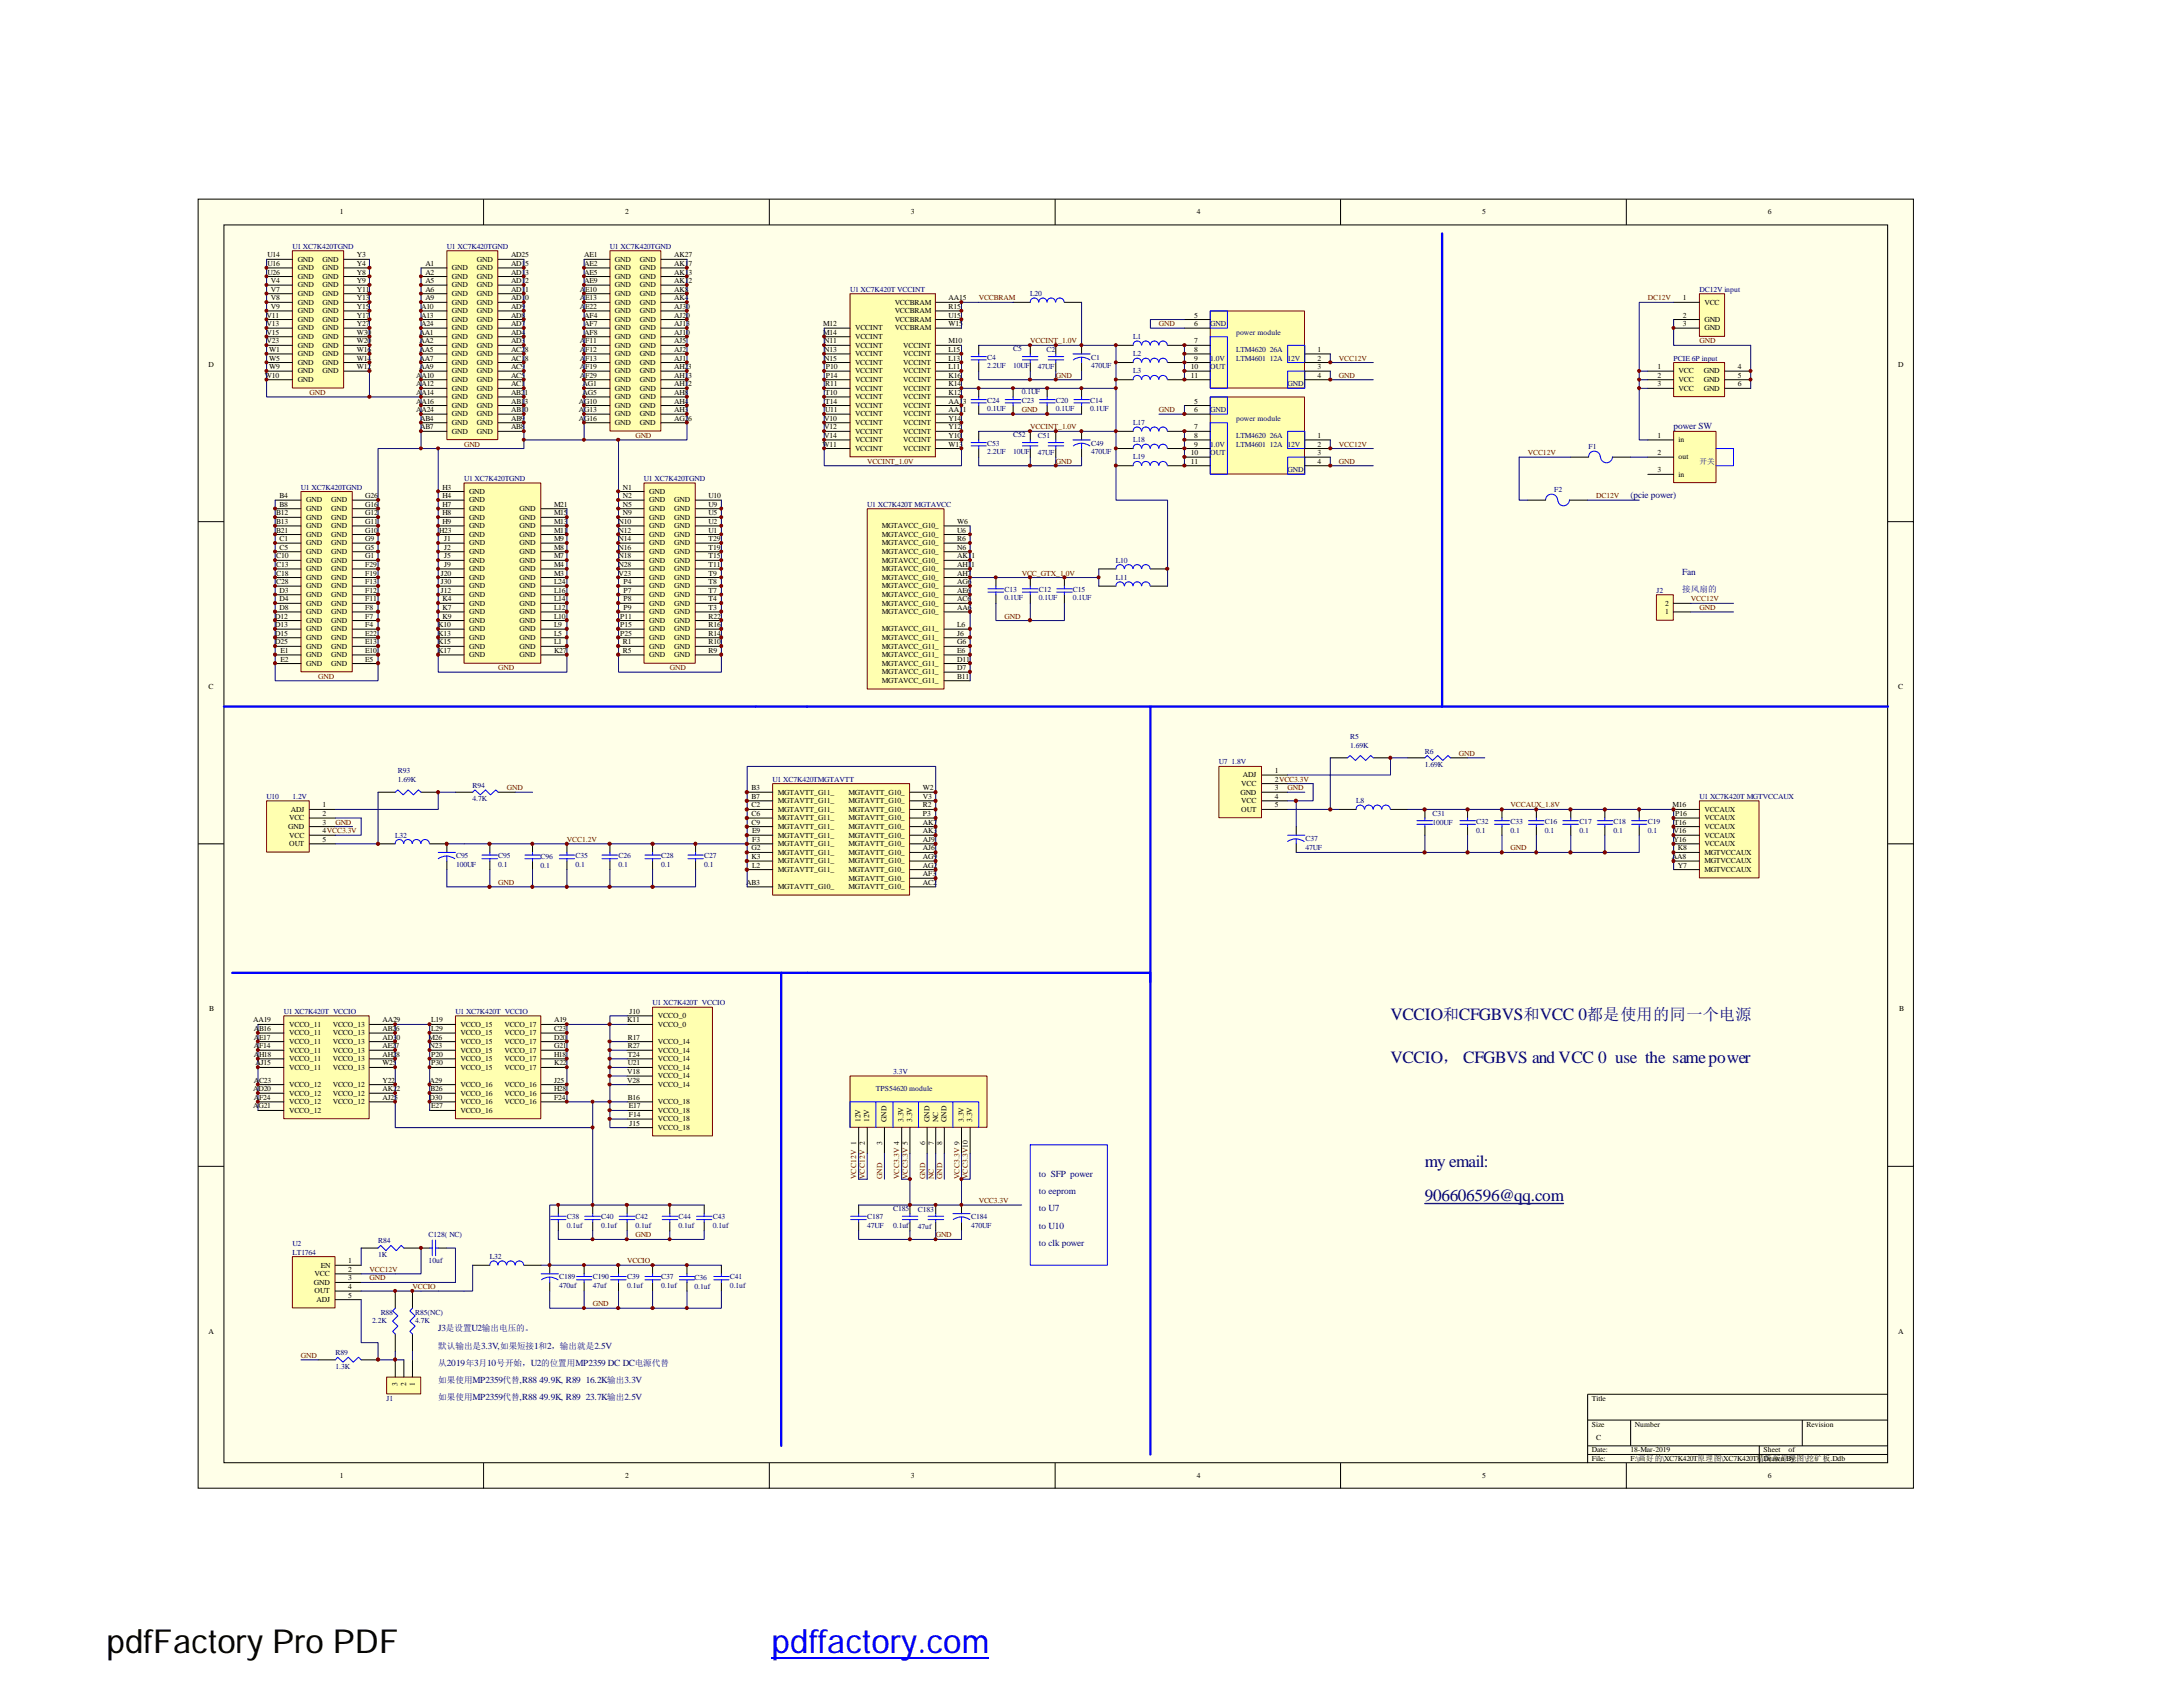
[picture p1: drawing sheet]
<svg xmlns="http://www.w3.org/2000/svg" width="279mm" height="216mm" viewBox="0 0 279 216" stroke-linecap="round" stroke-linejoin="round" font-family="sans-serif">
<defs><g id="words">
<text font-size="4.2" x="13.6" y="211.6">pdfFactoryProPDF</text>
<text font-size="4.2" fill="#00f" x="98.8" y="211.6">pdffactory.com</text>
<g font-size="2.2" fill="#000080">
<text x="178" y="130.6">VCCIO和CFGBVS和VCC 0都是使用的同一个电源</text>
<text x="178" y="136.1">VCCIO， CFGBVS and VCC 0 use the samepower</text>
<text x="182.4" y="149.3">my email:</text>
<text x="182.4" y="153.7">906606596@qq.com</text>
</g>
<g font-size="1.2" fill="#000080">
<text x="214.2" y="54.9">power SW</text>
<text x="208.7" y="63.7">(pcie power)</text>
<text x="215.3" y="73.6">Fan</text>
<text x="133" y="152.8">to eeprom</text>
<text x="133" y="150.6">to SFP power</text>
<text x="133" y="155">to U7</text>
<text x="133" y="157.2">to U10</text>
<text x="133" y="159.4">to clk power</text>
<text x="56.1" y="170.4">J3是设置U2输出电压的。</text>
<text x="69" y="177">49.9K, R89</text>
<text x="69" y="179.2">49.9K, R89</text>
<text x="75" y="177">16.2K输出3.3V</text>
<text x="75" y="179.2">23.7K输出2.5V</text>
</g>
<g font-size="1.1" fill="#000080">
<text x="215.3" y="75.8">接风扇的</text>
<text x="56.1" y="172.6">默认输出是3.3V,如果短接1和2，输出就是2.5V</text>
<text x="56.1" y="174.8">从2019年3月10号开始，U2的位置用MP2359 DC DC电源代替</text>
<text x="56.1" y="177">如果使用MP2359代替,R88</text>
<text x="56.1" y="179.2">如果使用MP2359代替,R88</text>
</g>
<g font-size="1">
<text x="43.5" y="27.4">1</text>
<text x="80" y="27.4">2</text>
<text x="116.6" y="27.4">3</text>
<text x="153.2" y="27.4">4</text>
<text x="189.7" y="27.4">5</text>
<text x="226.3" y="27.4">6</text>
<text x="34.2" y="32.9">U14</text>
<text x="34.2" y="34">U16</text>
<text x="34.2" y="35.1">U26</text>
<text x="38.1" y="33.5">GND</text>
<text x="38.1" y="34.6">GND</text>
<text x="38.1" y="35.7">GND</text>
<text x="41.3" y="33.5">GND</text>
<text x="41.3" y="34.6">GND</text>
<text x="41.3" y="35.7">GND</text>
<text x="45.7" y="32.9">Y3</text>
<text x="45.7" y="34">Y4</text>
<text x="45.7" y="35.1">Y8</text>
<text x="54.4" y="34">A1</text>
<text x="54.4" y="35.1">A2</text>
<text x="57.8" y="34.6">GND</text>
<text x="57.8" y="35.7">GND</text>
<text x="61" y="34.6">GND</text>
<text x="61" y="35.7">GND</text>
<text x="61" y="33.5">GND</text>
<text x="65.4" y="34">AD15</text>
<text x="65.4" y="35.1">AD13</text>
<text x="65.4" y="32.9">AD25</text>
<text x="74.8" y="32.9">AE1</text>
<text x="74.8" y="34">AE2</text>
<text x="74.8" y="35.1">AE5</text>
<text x="78.7" y="33.5">GND</text>
<text x="78.7" y="34.6">GND</text>
<text x="78.7" y="35.7">GND</text>
<text x="81.9" y="33.5">GND</text>
<text x="81.9" y="34.6">GND</text>
<text x="81.9" y="35.7">GND</text>
<text x="86.3" y="32.9">AK27</text>
<text x="86.3" y="34">AK17</text>
<text x="86.3" y="35.1">AK13</text>
<text x="34.1" y="40.6">V11</text>
<text x="34.1" y="41.7">V13</text>
<text x="34.7" y="36.2">V4</text>
<text x="34.7" y="37.3">V7</text>
<text x="34.7" y="38.4">V8</text>
<text x="34.7" y="39.5">V9</text>
<text x="38.1" y="36.8">GND</text>
<text x="38.1" y="37.9">GND</text>
<text x="38.1" y="39">GND</text>
<text x="38.1" y="40.1">GND</text>
<text x="38.1" y="41.2">GND</text>
<text x="41.3" y="36.8">GND</text>
<text x="41.3" y="37.9">GND</text>
<text x="41.3" y="39">GND</text>
<text x="41.3" y="40.1">GND</text>
<text x="41.3" y="41.2">GND</text>
<text x="45.7" y="36.2">Y9</text>
<text x="45.7" y="37.3">Y11</text>
<text x="45.7" y="38.4">Y13</text>
<text x="45.7" y="39.5">Y15</text>
<text x="45.7" y="40.6">Y17</text>
<text x="45.7" y="41.7">Y27</text>
<text x="53.9" y="39.5">A10</text>
<text x="53.9" y="40.6">A13</text>
<text x="53.9" y="41.7">A24</text>
<text x="54.4" y="36.2">A5</text>
<text x="54.4" y="37.3">A6</text>
<text x="54.4" y="38.4">A9</text>
<text x="57.8" y="36.8">GND</text>
<text x="57.8" y="37.9">GND</text>
<text x="57.8" y="39">GND</text>
<text x="57.8" y="40.1">GND</text>
<text x="57.8" y="41.2">GND</text>
<text x="61" y="36.8">GND</text>
<text x="61" y="37.9">GND</text>
<text x="61" y="39">GND</text>
<text x="61" y="40.1">GND</text>
<text x="61" y="41.2">GND</text>
<text x="65.4" y="36.2">AD12</text>
<text x="65.4" y="37.3">AD11</text>
<text x="65.4" y="38.4">AD10</text>
<text x="65.4" y="39.5">AD9</text>
<text x="65.4" y="40.6">AD8</text>
<text x="65.4" y="41.7">AD7</text>
<text x="74.2" y="37.3">A</text>
<text x="74.2" y="38.4">A</text>
<text x="74.2" y="39.5">A</text>
<text x="74.8" y="36.2">AE9</text>
<text x="74.8" y="40.6">AF4</text>
<text x="74.8" y="41.7">AF7</text>
<text x="74.9" y="37.3">E10</text>
<text x="74.9" y="38.4">E13</text>
<text x="74.9" y="39.5">E22</text>
<text x="78.7" y="36.8">GND</text>
<text x="78.7" y="37.9">GND</text>
<text x="78.7" y="39">GND</text>
<text x="78.7" y="40.1">GND</text>
<text x="78.7" y="41.2">GND</text>
<text x="81.9" y="36.8">GND</text>
<text x="81.9" y="37.9">GND</text>
<text x="81.9" y="39">GND</text>
<text x="81.9" y="40.1">GND</text>
<text x="81.9" y="41.2">GND</text>
<text x="86.3" y="36.2">AK12</text>
<text x="86.3" y="37.3">AK8</text>
<text x="86.3" y="38.4">AK4</text>
<text x="86.3" y="39.5">AJ30</text>
<text x="86.3" y="40.6">AJ20</text>
<text x="86.3" y="41.7">AJ13</text>
<text x="105.4" y="41.7">M12</text>
<text x="114.5" y="39">VCCBRAM</text>
<text x="114.5" y="40.1">VCCBRAM</text>
<text x="114.5" y="41.2">VCCBRAM</text>
<text x="121.4" y="38.4">AA15</text>
<text x="121.4" y="39.5">R15</text>
<text x="121.4" y="40.6">U15</text>
<text x="121.4" y="41.7">W15</text>
<text x="152.8" y="40.6">5</text>
<text x="152.8" y="41.7">6</text>
<text x="215.4" y="41.7">3</text>
<text x="215.4" y="40.6">2</text>
<text x="215.4" y="38.4">1</text>
<text x="218.1" y="41.2">GND</text>
<text x="218.1" y="39">VCC</text>
<text x="26.7" y="46.9">D</text>
<text x="34.1" y="42.8">V15</text>
<text x="34.1" y="43.9">V23</text>
<text x="34.5" y="45">W1</text>
<text x="34.5" y="46.1">W5</text>
<text x="34.5" y="47.2">W9</text>
<text x="38.1" y="42.3">GND</text>
<text x="38.1" y="43.4">GND</text>
<text x="38.1" y="44.5">GND</text>
<text x="38.1" y="45.6">GND</text>
<text x="38.1" y="46.7">GND</text>
<text x="38.1" y="47.8">GND</text>
<text x="41.3" y="47.8">GND</text>
<text x="41.3" y="46.7">GND</text>
<text x="41.3" y="45.6">GND</text>
<text x="41.3" y="44.5">GND</text>
<text x="41.3" y="43.4">GND</text>
<text x="41.3" y="42.3">GND</text>
<text x="45.7" y="47.2">W12</text>
<text x="45.7" y="46.1">W14</text>
<text x="45.7" y="45">W16</text>
<text x="45.7" y="43.9">W20</text>
<text x="45.7" y="42.8">W30</text>
<text x="53.7" y="42.8">AA1</text>
<text x="53.7" y="43.9">AA2</text>
<text x="53.7" y="45">AA5</text>
<text x="53.7" y="46.1">AA7</text>
<text x="53.7" y="47.2">AA9</text>
<text x="57.8" y="42.3">GND</text>
<text x="57.8" y="43.4">GND</text>
<text x="57.8" y="44.5">GND</text>
<text x="57.8" y="45.6">GND</text>
<text x="57.8" y="46.7">GND</text>
<text x="57.8" y="47.8">GND</text>
<text x="61" y="42.3">GND</text>
<text x="61" y="43.4">GND</text>
<text x="61" y="44.5">GND</text>
<text x="61" y="45.6">GND</text>
<text x="61" y="46.7">GND</text>
<text x="61" y="47.8">GND</text>
<text x="65.4" y="42.8">AD4</text>
<text x="65.4" y="43.9">AD3</text>
<text x="65.4" y="45">AC28</text>
<text x="65.4" y="46.1">AC18</text>
<text x="65.4" y="47.2">AC9</text>
<text x="74.2" y="43.9">A</text>
<text x="74.2" y="45">A</text>
<text x="74.2" y="46.1">A</text>
<text x="74.2" y="47.2">A</text>
<text x="74.8" y="42.8">AF8</text>
<text x="74.9" y="43.9">F11</text>
<text x="74.9" y="45">F12</text>
<text x="74.9" y="46.1">F13</text>
<text x="74.9" y="47.2">F19</text>
<text x="78.7" y="42.3">GND</text>
<text x="78.7" y="43.4">GND</text>
<text x="78.7" y="44.5">GND</text>
<text x="78.7" y="45.6">GND</text>
<text x="78.7" y="46.7">GND</text>
<text x="78.7" y="47.8">GND</text>
<text x="81.9" y="42.3">GND</text>
<text x="81.9" y="43.4">GND</text>
<text x="81.9" y="44.5">GND</text>
<text x="81.9" y="45.6">GND</text>
<text x="81.9" y="46.7">GND</text>
<text x="81.9" y="47.8">GND</text>
<text x="86.3" y="42.8">AJ10</text>
<text x="86.3" y="43.9">AJ5</text>
<text x="86.3" y="45">AJ2</text>
<text x="86.3" y="46.1">AJ1</text>
<text x="86.3" y="47.2">AH23</text>
<text x="105.4" y="42.8">M14</text>
<text x="105.5" y="43.9">N11</text>
<text x="105.5" y="45">N13</text>
<text x="105.5" y="46.1">N15</text>
<text x="105.7" y="47.2">P10</text>
<text x="109.4" y="42.3">VCCINT</text>
<text x="109.4" y="43.4">VCCINT</text>
<text x="109.4" y="44.5">VCCINT</text>
<text x="109.4" y="45.6">VCCINT</text>
<text x="109.4" y="46.7">VCCINT</text>
<text x="109.4" y="47.8">VCCINT</text>
<text x="114.5" y="42.3">VCCBRAM</text>
<text x="115.6" y="47.8">VCCINT</text>
<text x="115.6" y="46.7">VCCINT</text>
<text x="115.6" y="45.6">VCCINT</text>
<text x="115.6" y="44.5">VCCINT</text>
<text x="121.4" y="47.2">L11</text>
<text x="121.4" y="46.1">L13</text>
<text x="121.4" y="45">L15</text>
<text x="121.4" y="43.9">M10</text>
<text x="152.4" y="47.2">10</text>
<text x="152.8" y="43.9">7</text>
<text x="152.8" y="45">8</text>
<text x="152.8" y="46.1">9</text>
<text x="168.6" y="45">1</text>
<text x="168.6" y="46.1">2</text>
<text x="168.6" y="47.2">3</text>
<text x="212.1" y="47.2">1</text>
<text x="214.8" y="47.8">VCC</text>
<text x="218.1" y="47.8">GND</text>
<text x="218.1" y="42.3">GND</text>
<text x="222.4" y="47.2">4</text>
<text x="243" y="46.9">D</text>
<text x="33.9" y="48.3">W10</text>
<text x="38.1" y="48.9">GND</text>
<text x="53.3" y="48.3">AA10</text>
<text x="53.3" y="49.4">AA12</text>
<text x="53.3" y="50.5">AA14</text>
<text x="53.3" y="51.6">AA16</text>
<text x="53.3" y="52.7">AA24</text>
<text x="53.8" y="53.8">AB4</text>
<text x="57.8" y="48.9">GND</text>
<text x="57.8" y="50">GND</text>
<text x="57.8" y="51.1">GND</text>
<text x="57.8" y="52.2">GND</text>
<text x="57.8" y="53.3">GND</text>
<text x="61" y="48.9">GND</text>
<text x="61" y="50">GND</text>
<text x="61" y="51.1">GND</text>
<text x="61" y="52.2">GND</text>
<text x="61" y="53.3">GND</text>
<text x="65.4" y="48.3">AC5</text>
<text x="65.4" y="49.4">AC1</text>
<text x="65.4" y="50.5">AB21</text>
<text x="65.4" y="51.6">AB13</text>
<text x="65.4" y="52.7">AB10</text>
<text x="65.4" y="53.8">AB9</text>
<text x="74.1" y="51.6">AG10</text>
<text x="74.1" y="52.7">AG13</text>
<text x="74.1" y="53.8">AG16</text>
<text x="74.2" y="48.3">A</text>
<text x="74.5" y="49.4">AG1</text>
<text x="74.5" y="50.5">AG5</text>
<text x="74.9" y="48.3">F29</text>
<text x="78.7" y="48.9">GND</text>
<text x="78.7" y="50">GND</text>
<text x="78.7" y="51.1">GND</text>
<text x="78.7" y="52.2">GND</text>
<text x="78.7" y="53.3">GND</text>
<text x="81.9" y="48.9">GND</text>
<text x="81.9" y="50">GND</text>
<text x="81.9" y="51.1">GND</text>
<text x="81.9" y="52.2">GND</text>
<text x="81.9" y="53.3">GND</text>
<text x="86.3" y="48.3">AH13</text>
<text x="86.3" y="49.4">AH12</text>
<text x="86.3" y="50.5">AH8</text>
<text x="86.3" y="51.6">AH4</text>
<text x="86.3" y="52.7">AH3</text>
<text x="86.3" y="53.8">AG26</text>
<text x="105.5" y="53.8">V10</text>
<text x="105.6" y="49.4">R11</text>
<text x="105.6" y="50.5">T10</text>
<text x="105.6" y="51.6">T14</text>
<text x="105.6" y="52.7">U11</text>
<text x="105.7" y="48.3">P14</text>
<text x="109.4" y="48.9">VCCINT</text>
<text x="109.4" y="50">VCCINT</text>
<text x="109.4" y="51.1">VCCINT</text>
<text x="109.4" y="52.2">VCCINT</text>
<text x="109.4" y="53.3">VCCINT</text>
<text x="115.6" y="53.3">VCCINT</text>
<text x="115.6" y="52.2">VCCINT</text>
<text x="115.6" y="51.1">VCCINT</text>
<text x="115.6" y="50">VCCINT</text>
<text x="115.6" y="48.9">VCCINT</text>
<text x="121.4" y="52.7">AA11</text>
<text x="121.4" y="51.6">AA13</text>
<text x="121.4" y="50.5">K12</text>
<text x="121.4" y="49.4">K14</text>
<text x="121.4" y="48.3">K16</text>
<text x="121.4" y="53.8">Y14</text>
<text x="152.4" y="48.3">11</text>
<text x="152.8" y="51.6">5</text>
<text x="152.8" y="52.7">6</text>
<text x="168.6" y="48.3">4</text>
<text x="212.1" y="48.3">2</text>
<text x="212.1" y="49.4">3</text>
<text x="214.8" y="48.9">VCC</text>
<text x="214.8" y="50">VCC</text>
<text x="218.1" y="48.9">GND</text>
<text x="218.1" y="50">GND</text>
<text x="222.4" y="48.3">5</text>
<text x="222.4" y="49.4">6</text>
<text x="53.8" y="54.9">AB7</text>
<text x="57.8" y="54.4">GND</text>
<text x="57.8" y="55.5">GND</text>
<text x="61" y="54.4">GND</text>
<text x="61" y="55.5">GND</text>
<text x="65.4" y="54.9">AB8</text>
<text x="78.7" y="54.4">GND</text>
<text x="81.9" y="54.4">GND</text>
<text x="105.3" y="57.2">W11</text>
<text x="105.5" y="54.9">V12</text>
<text x="105.5" y="56">V14</text>
<text x="109.4" y="54.4">VCCINT</text>
<text x="109.4" y="55.5">VCCINT</text>
<text x="109.4" y="56.6">VCCINT</text>
<text x="109.4" y="57.7">VCCINT</text>
<text x="115.6" y="54.4">VCCINT</text>
<text x="115.6" y="55.5">VCCINT</text>
<text x="115.6" y="56.6">VCCINT</text>
<text x="115.6" y="57.7">VCCINT</text>
<text x="121.4" y="54.9">Y12</text>
<text x="121.4" y="56">Y10</text>
<text x="121.4" y="57.2">W13</text>
<text x="152.4" y="58.3">10</text>
<text x="152.4" y="59.4">11</text>
<text x="152.8" y="54.9">7</text>
<text x="152.8" y="56">8</text>
<text x="152.8" y="57.2">9</text>
<text x="168.6" y="56">1</text>
<text x="168.6" y="57.2">2</text>
<text x="168.6" y="58.3">3</text>
<text x="168.6" y="59.4">4</text>
<text x="212.1" y="56">1</text>
<text x="212.1" y="58.3">2</text>
<text x="214.8" y="56.6">in</text>
<text x="214.8" y="58.8">out</text>
<text x="35.3" y="66">B12</text>
<text x="35.8" y="63.8">B4</text>
<text x="35.8" y="64.9">B8</text>
<text x="39.2" y="64.3">GND</text>
<text x="39.2" y="65.4">GND</text>
<text x="42.4" y="64.3">GND</text>
<text x="42.4" y="65.4">GND</text>
<text x="46.7" y="63.8">G26</text>
<text x="46.7" y="64.9">G16</text>
<text x="46.7" y="66">G12</text>
<text x="56.6" y="62.7">H3</text>
<text x="56.6" y="63.8">H4</text>
<text x="56.6" y="64.9">H7</text>
<text x="56.6" y="66">H8</text>
<text x="60" y="63.2">GND</text>
<text x="60" y="64.3">GND</text>
<text x="60" y="65.4">GND</text>
<text x="66.5" y="65.4">GND</text>
<text x="70.9" y="64.9">M21</text>
<text x="70.9" y="66">M15</text>
<text x="79.7" y="62.7">N1</text>
<text x="79.7" y="63.8">N2</text>
<text x="79.7" y="64.9">N5</text>
<text x="79.7" y="66">N9</text>
<text x="83.1" y="63.2">GND</text>
<text x="83.1" y="64.3">GND</text>
<text x="83.1" y="65.4">GND</text>
<text x="86.3" y="64.3">GND</text>
<text x="86.3" y="65.4">GND</text>
<text x="90.7" y="63.8">U10</text>
<text x="90.7" y="64.9">U9</text>
<text x="90.7" y="66">U5</text>
<text x="212.1" y="60.5">3</text>
<text x="214.8" y="61">in</text>
<text x="35.3" y="67.1">B13</text>
<text x="35.3" y="68.2">B21</text>
<text x="35.3" y="71.5">C10</text>
<text x="35.8" y="69.3">C1</text>
<text x="35.8" y="70.4">C5</text>
<text x="39.2" y="66.5">GND</text>
<text x="39.2" y="67.6">GND</text>
<text x="39.2" y="68.7">GND</text>
<text x="39.2" y="69.8">GND</text>
<text x="39.2" y="70.9">GND</text>
<text x="42.4" y="66.5">GND</text>
<text x="42.4" y="67.6">GND</text>
<text x="42.4" y="68.7">GND</text>
<text x="42.4" y="69.8">GND</text>
<text x="42.4" y="70.9">GND</text>
<text x="46.7" y="67.1">G11</text>
<text x="46.7" y="68.2">G10</text>
<text x="46.7" y="69.3">G9</text>
<text x="46.7" y="70.4">G5</text>
<text x="46.7" y="71.5">G1</text>
<text x="56.2" y="68.2">H23</text>
<text x="56.6" y="67.1">H9</text>
<text x="56.9" y="69.3">J1</text>
<text x="56.9" y="70.4">J2</text>
<text x="56.9" y="71.5">J5</text>
<text x="60" y="66.5">GND</text>
<text x="60" y="67.6">GND</text>
<text x="60" y="68.7">GND</text>
<text x="60" y="69.8">GND</text>
<text x="60" y="70.9">GND</text>
<text x="66.5" y="66.5">GND</text>
<text x="66.5" y="67.6">GND</text>
<text x="66.5" y="68.7">GND</text>
<text x="66.5" y="69.8">GND</text>
<text x="66.5" y="70.9">GND</text>
<text x="70.9" y="67.1">M13</text>
<text x="70.9" y="68.2">M11</text>
<text x="70.9" y="69.3">M9</text>
<text x="70.9" y="70.4">M8</text>
<text x="70.9" y="71.5">M7</text>
<text x="79.2" y="67.1">N10</text>
<text x="79.2" y="68.2">N12</text>
<text x="79.2" y="69.3">N14</text>
<text x="79.2" y="70.4">N16</text>
<text x="79.2" y="71.5">N18</text>
<text x="83.1" y="66.5">GND</text>
<text x="83.1" y="67.6">GND</text>
<text x="83.1" y="68.7">GND</text>
<text x="83.1" y="69.8">GND</text>
<text x="83.1" y="70.9">GND</text>
<text x="86.3" y="66.5">GND</text>
<text x="86.3" y="67.6">GND</text>
<text x="86.3" y="68.7">GND</text>
<text x="86.3" y="69.8">GND</text>
<text x="86.3" y="70.9">GND</text>
<text x="90.7" y="67.1">U2</text>
<text x="90.7" y="68.2">U1</text>
<text x="90.7" y="69.3">T29</text>
<text x="90.7" y="70.4">T19</text>
<text x="90.7" y="71.5">T15</text>
<text x="112.9" y="70.9">MGTAVCC_G10_</text>
<text x="112.9" y="69.8">MGTAVCC_G10_</text>
<text x="112.9" y="68.7">MGTAVCC_G10_</text>
<text x="112.9" y="67.6">MGTAVCC_G10_</text>
<text x="122.5" y="71.5">AK11</text>
<text x="122.5" y="70.4">N6</text>
<text x="122.5" y="69.3">R6</text>
<text x="122.5" y="68.2">U6</text>
<text x="122.5" y="67.1">W6</text>
<text x="35.3" y="72.6">C13</text>
<text x="35.3" y="73.7">C18</text>
<text x="35.3" y="74.8">C28</text>
<text x="35.8" y="75.9">D3</text>
<text x="35.8" y="77">D4</text>
<text x="39.2" y="72">GND</text>
<text x="39.2" y="73.1">GND</text>
<text x="39.2" y="74.2">GND</text>
<text x="39.2" y="75.3">GND</text>
<text x="39.2" y="76.4">GND</text>
<text x="39.2" y="77.5">GND</text>
<text x="42.4" y="72">GND</text>
<text x="42.4" y="73.1">GND</text>
<text x="42.4" y="74.2">GND</text>
<text x="42.4" y="75.3">GND</text>
<text x="42.4" y="76.4">GND</text>
<text x="42.4" y="77.5">GND</text>
<text x="46.7" y="72.6">F29</text>
<text x="46.7" y="73.7">F19</text>
<text x="46.7" y="74.8">F13</text>
<text x="46.7" y="75.9">F12</text>
<text x="46.7" y="77">F11</text>
<text x="56.4" y="73.7">J20</text>
<text x="56.4" y="74.8">J30</text>
<text x="56.4" y="75.9">J12</text>
<text x="56.6" y="77">K4</text>
<text x="56.9" y="72.6">J9</text>
<text x="60" y="72">GND</text>
<text x="60" y="73.1">GND</text>
<text x="60" y="74.2">GND</text>
<text x="60" y="75.3">GND</text>
<text x="60" y="76.4">GND</text>
<text x="60" y="77.5">GND</text>
<text x="66.5" y="72">GND</text>
<text x="66.5" y="73.1">GND</text>
<text x="66.5" y="74.2">GND</text>
<text x="66.5" y="75.3">GND</text>
<text x="66.5" y="76.4">GND</text>
<text x="66.5" y="77.5">GND</text>
<text x="70.9" y="72.6">M4</text>
<text x="70.9" y="73.7">M3</text>
<text x="70.9" y="74.8">L24</text>
<text x="70.9" y="75.9">L16</text>
<text x="70.9" y="77">L14</text>
<text x="79.2" y="72.6">N28</text>
<text x="79.2" y="73.7">V23</text>
<text x="79.8" y="74.8">P4</text>
<text x="79.8" y="75.9">P7</text>
<text x="79.8" y="77">P8</text>
<text x="83.1" y="72">GND</text>
<text x="83.1" y="73.1">GND</text>
<text x="83.1" y="74.2">GND</text>
<text x="83.1" y="75.3">GND</text>
<text x="83.1" y="76.4">GND</text>
<text x="83.1" y="77.5">GND</text>
<text x="86.3" y="72">GND</text>
<text x="86.3" y="73.1">GND</text>
<text x="86.3" y="74.2">GND</text>
<text x="86.3" y="75.3">GND</text>
<text x="86.3" y="76.4">GND</text>
<text x="86.3" y="77.5">GND</text>
<text x="90.7" y="72.6">T11</text>
<text x="90.7" y="73.7">T9</text>
<text x="90.7" y="74.8">T8</text>
<text x="90.7" y="75.9">T7</text>
<text x="90.7" y="77">T4</text>
<text x="112.9" y="77.5">MGTAVCC_G10_</text>
<text x="112.9" y="76.4">MGTAVCC_G10_</text>
<text x="112.9" y="75.3">MGTAVCC_G10_</text>
<text x="112.9" y="74.2">MGTAVCC_G10_</text>
<text x="112.9" y="73.1">MGTAVCC_G10_</text>
<text x="112.9" y="72">MGTAVCC_G10_</text>
<text x="122.5" y="77">AC6</text>
<text x="122.5" y="75.9">AE6</text>
<text x="122.5" y="74.8">AG6</text>
<text x="122.5" y="73.7">AH7</text>
<text x="122.5" y="72.6">AH11</text>
<text x="213.1" y="77.5">2</text>
<text x="35.2" y="79.2">D12</text>
<text x="35.2" y="80.3">D13</text>
<text x="35.2" y="81.4">D15</text>
<text x="35.2" y="82.5">D25</text>
<text x="35.8" y="78.1">D8</text>
<text x="35.9" y="83.6">E1</text>
<text x="39.2" y="78.6">GND</text>
<text x="39.2" y="79.7">GND</text>
<text x="39.2" y="80.8">GND</text>
<text x="39.2" y="81.9">GND</text>
<text x="39.2" y="83">GND</text>
<text x="42.4" y="78.6">GND</text>
<text x="42.4" y="79.7">GND</text>
<text x="42.4" y="80.8">GND</text>
<text x="42.4" y="81.9">GND</text>
<text x="42.4" y="83">GND</text>
<text x="46.7" y="78.1">F8</text>
<text x="46.7" y="79.2">F7</text>
<text x="46.7" y="80.3">F4</text>
<text x="46.7" y="81.4">E22</text>
<text x="46.7" y="82.5">E13</text>
<text x="46.7" y="83.6">E10</text>
<text x="56.1" y="80.3">K10</text>
<text x="56.1" y="81.4">K13</text>
<text x="56.1" y="82.5">K15</text>
<text x="56.1" y="83.6">K17</text>
<text x="56.6" y="78.1">K7</text>
<text x="56.6" y="79.2">K9</text>
<text x="60" y="78.6">GND</text>
<text x="60" y="79.7">GND</text>
<text x="60" y="80.8">GND</text>
<text x="60" y="81.9">GND</text>
<text x="60" y="83">GND</text>
<text x="66.5" y="78.6">GND</text>
<text x="66.5" y="79.7">GND</text>
<text x="66.5" y="80.8">GND</text>
<text x="66.5" y="81.9">GND</text>
<text x="66.5" y="83">GND</text>
<text x="70.9" y="78.1">L12</text>
<text x="70.9" y="79.2">L10</text>
<text x="70.9" y="80.3">L9</text>
<text x="70.9" y="81.4">L5</text>
<text x="70.9" y="82.5">L1</text>
<text x="70.9" y="83.6">K27</text>
<text x="79.4" y="79.2">P11</text>
<text x="79.4" y="80.3">P15</text>
<text x="79.4" y="81.4">P25</text>
<text x="79.7" y="82.5">R1</text>
<text x="79.7" y="83.6">R5</text>
<text x="79.8" y="78.1">P9</text>
<text x="83.1" y="78.6">GND</text>
<text x="83.1" y="79.7">GND</text>
<text x="83.1" y="80.8">GND</text>
<text x="83.1" y="81.9">GND</text>
<text x="83.1" y="83">GND</text>
<text x="86.3" y="78.6">GND</text>
<text x="86.3" y="79.7">GND</text>
<text x="86.3" y="80.8">GND</text>
<text x="86.3" y="81.9">GND</text>
<text x="86.3" y="83">GND</text>
<text x="90.7" y="78.1">T3</text>
<text x="90.7" y="79.2">R22</text>
<text x="90.7" y="80.3">R16</text>
<text x="90.7" y="81.4">R14</text>
<text x="90.7" y="82.5">R10</text>
<text x="90.7" y="83.6">R9</text>
<text x="112.9" y="83">MGTAVCC_G11_</text>
<text x="112.9" y="81.9">MGTAVCC_G11_</text>
<text x="112.9" y="80.8">MGTAVCC_G11_</text>
<text x="112.9" y="78.6">MGTAVCC_G10_</text>
<text x="122.5" y="83.6">E6</text>
<text x="122.5" y="82.5">G6</text>
<text x="122.5" y="81.4">J6</text>
<text x="122.5" y="80.3">L6</text>
<text x="122.5" y="78.1">AA6</text>
<text x="213.1" y="78.6">1</text>
<text x="26.7" y="88.2">C</text>
<text x="35.9" y="84.7">E2</text>
<text x="39.2" y="84.1">GND</text>
<text x="39.2" y="85.2">GND</text>
<text x="42.4" y="84.1">GND</text>
<text x="42.4" y="85.2">GND</text>
<text x="46.7" y="84.7">E5</text>
<text x="60" y="84.1">GND</text>
<text x="66.5" y="84.1">GND</text>
<text x="83.1" y="84.1">GND</text>
<text x="86.3" y="84.1">GND</text>
<text x="112.9" y="87.4">MGTAVCC_G11_</text>
<text x="112.9" y="86.3">MGTAVCC_G11_</text>
<text x="112.9" y="85.2">MGTAVCC_G11_</text>
<text x="112.9" y="84.1">MGTAVCC_G11_</text>
<text x="122.5" y="86.9">B11</text>
<text x="122.5" y="85.8">D7</text>
<text x="122.5" y="84.7">D11</text>
<text x="243" y="88.2">C</text>
<text x="96.2" y="101.1">B3</text>
<text x="99.6" y="101.7">MGTAVTT_G11_</text>
<text x="108.6" y="101.7">MGTAVTT_G10_</text>
<text x="118.1" y="101.1">W2</text>
<text x="158.7" y="101.7">GND</text>
<text x="158.9" y="100.6">VCC</text>
<text x="159.1" y="99.5">ADJ</text>
<text x="163.2" y="98.9">1</text>
<text x="163.2" y="100">2VCC3.3V</text>
<text x="163.2" y="101.1">3</text>
<text x="36.9" y="106.1">GND</text>
<text x="37" y="105">VCC</text>
<text x="37" y="107.2">VCC</text>
<text x="37.2" y="103.9">ADJ</text>
<text x="41.3" y="103.3">1</text>
<text x="41.3" y="104.4">2</text>
<text x="41.3" y="105.5">3</text>
<text x="41.3" y="107.7">5</text>
<text x="41.3" y="106.6">4VCC3.3V</text>
<text x="96.2" y="102.2">B7</text>
<text x="96.2" y="103.3">C2</text>
<text x="96.2" y="104.4">C6</text>
<text x="96.2" y="105.5">C9</text>
<text x="96.3" y="106.6">E9</text>
<text x="96.3" y="107.7">F3</text>
<text x="99.6" y="102.8">MGTAVTT_G11_</text>
<text x="99.6" y="103.9">MGTAVTT_G11_</text>
<text x="99.6" y="105">MGTAVTT_G11_</text>
<text x="99.6" y="106.1">MGTAVTT_G11_</text>
<text x="99.6" y="107.2">MGTAVTT_G11_</text>
<text x="108.6" y="107.2">MGTAVTT_G10_</text>
<text x="108.6" y="106.1">MGTAVTT_G10_</text>
<text x="108.6" y="105">MGTAVTT_G10_</text>
<text x="108.6" y="103.9">MGTAVTT_G10_</text>
<text x="108.6" y="102.8">MGTAVTT_G10_</text>
<text x="118.1" y="107.7">AJ9</text>
<text x="118.1" y="106.6">AK3</text>
<text x="118.1" y="105.5">AK7</text>
<text x="118.1" y="104.4">P3</text>
<text x="118.1" y="103.3">R2</text>
<text x="118.1" y="102.2">V3</text>
<text x="158.9" y="103.9">OUT</text>
<text x="158.9" y="102.8">VCC</text>
<text x="163.2" y="103.3">5</text>
<text x="163.2" y="102.2">4</text>
<text x="214.1" y="103.3">M16</text>
<text x="214.2" y="106.6">V16</text>
<text x="214.2" y="107.7">Y16</text>
<text x="214.3" y="105.5">T16</text>
<text x="214.4" y="104.4">P16</text>
<text x="218.1" y="103.9">VCCAUX</text>
<text x="218.1" y="105">VCCAUX</text>
<text x="218.1" y="106.1">VCCAUX</text>
<text x="218.1" y="107.2">VCCAUX</text>
<text x="37" y="108.3">OUT</text>
<text x="95.5" y="113.2">AB3</text>
<text x="96.2" y="108.8">G2</text>
<text x="96.2" y="109.9">K3</text>
<text x="96.3" y="111">L2</text>
<text x="99.6" y="108.3">MGTAVTT_G11_</text>
<text x="99.6" y="109.4">MGTAVTT_G11_</text>
<text x="99.6" y="110.5">MGTAVTT_G11_</text>
<text x="99.6" y="111.6">MGTAVTT_G11_</text>
<text x="99.6" y="113.8">MGTAVTT_G10_</text>
<text x="108.6" y="113.8">MGTAVTT_G10_</text>
<text x="108.6" y="112.7">MGTAVTT_G10_</text>
<text x="108.6" y="111.6">MGTAVTT_G10_</text>
<text x="108.6" y="110.5">MGTAVTT_G10_</text>
<text x="108.6" y="109.4">MGTAVTT_G10_</text>
<text x="108.6" y="108.3">MGTAVTT_G10_</text>
<text x="118.1" y="113.2">AC2</text>
<text x="118.1" y="112.1">AF3</text>
<text x="118.1" y="111">AG2</text>
<text x="118.1" y="109.9">AG9</text>
<text x="118.1" y="108.8">AJ6</text>
<text x="214" y="109.9">AA8</text>
<text x="214.8" y="108.8">K8</text>
<text x="214.8" y="111">Y7</text>
<text x="218.1" y="108.3">VCCAUX</text>
<text x="218.1" y="109.4">MGTVCCAUX</text>
<text x="218.1" y="110.5">MGTVCCAUX</text>
<text x="218.1" y="111.6">MGTVCCAUX</text>
<text x="26.8" y="129.4">B</text>
<text x="32.4" y="130.9">AA19</text>
<text x="32.5" y="132">A</text>
<text x="33.2" y="132">B16</text>
<text x="37" y="131.4">VCCO_11</text>
<text x="42.6" y="131.4">VCCO_13</text>
<text x="48.9" y="132">AB26</text>
<text x="48.9" y="130.9">AA29</text>
<text x="55.2" y="130.9">L19</text>
<text x="55.2" y="132">L29</text>
<text x="58.9" y="131.4">VCCO_15</text>
<text x="64.6" y="131.4">VCCO_17</text>
<text x="70.9" y="132">C23</text>
<text x="70.9" y="130.9">A19</text>
<text x="80.3" y="130.9">K11</text>
<text x="80.6" y="129.8">J10</text>
<text x="84.2" y="130.3">VCCO_0</text>
<text x="84.2" y="131.4">VCCO_0</text>
<text x="243.1" y="129.4">B</text>
<text x="32.5" y="133.1">A</text>
<text x="32.5" y="134.2">A</text>
<text x="32.5" y="135.3">A</text>
<text x="32.7" y="136.4">AJ15</text>
<text x="33.2" y="133.1">E17</text>
<text x="33.2" y="134.2">F14</text>
<text x="33.2" y="135.3">H18</text>
<text x="37" y="132.5">VCCO_11</text>
<text x="37" y="133.6">VCCO_11</text>
<text x="37" y="134.7">VCCO_11</text>
<text x="37" y="135.8">VCCO_11</text>
<text x="37" y="136.9">VCCO_11</text>
<text x="42.6" y="136.9">VCCO_13</text>
<text x="42.6" y="135.8">VCCO_13</text>
<text x="42.6" y="134.7">VCCO_13</text>
<text x="42.6" y="133.6">VCCO_13</text>
<text x="42.6" y="132.5">VCCO_13</text>
<text x="48.9" y="136.4">W25</text>
<text x="48.9" y="135.3">AH28</text>
<text x="48.9" y="134.2">AE27</text>
<text x="48.9" y="133.1">AD30</text>
<text x="54.9" y="133.1">M26</text>
<text x="55" y="134.2">N23</text>
<text x="55.2" y="135.3">P20</text>
<text x="55.2" y="136.4">P30</text>
<text x="58.9" y="132.5">VCCO_15</text>
<text x="58.9" y="133.6">VCCO_15</text>
<text x="58.9" y="134.7">VCCO_15</text>
<text x="58.9" y="135.8">VCCO_15</text>
<text x="58.9" y="136.9">VCCO_15</text>
<text x="64.6" y="136.9">VCCO_17</text>
<text x="64.6" y="135.8">VCCO_17</text>
<text x="64.6" y="134.7">VCCO_17</text>
<text x="64.6" y="133.6">VCCO_17</text>
<text x="64.6" y="132.5">VCCO_17</text>
<text x="70.9" y="136.4">K22</text>
<text x="70.9" y="135.3">H18</text>
<text x="70.9" y="134.2">G21</text>
<text x="70.9" y="133.1">D20</text>
<text x="80.3" y="137.5">V18</text>
<text x="80.3" y="133.1">R17</text>
<text x="80.3" y="134.2">R27</text>
<text x="80.3" y="135.3">T24</text>
<text x="80.3" y="136.4">U21</text>
<text x="84.2" y="133.6">VCCO_14</text>
<text x="84.2" y="134.7">VCCO_14</text>
<text x="84.2" y="135.8">VCCO_14</text>
<text x="84.2" y="136.9">VCCO_14</text>
<text x="32.4" y="139.7">AD20</text>
<text x="32.4" y="141.9">AG21</text>
<text x="32.5" y="138.6">AC23</text>
<text x="32.5" y="140.8">A</text>
<text x="33.2" y="140.8">F24</text>
<text x="37" y="139.1">VCCO_12</text>
<text x="37" y="140.2">VCCO_12</text>
<text x="37" y="141.3">VCCO_12</text>
<text x="37" y="142.4">VCCO_12</text>
<text x="42.6" y="141.3">VCCO_12</text>
<text x="42.6" y="140.2">VCCO_12</text>
<text x="42.6" y="139.1">VCCO_12</text>
<text x="48.9" y="140.8">AJ25</text>
<text x="48.9" y="139.7">AK22</text>
<text x="48.9" y="138.6">Y22</text>
<text x="55" y="138.6">A29</text>
<text x="55" y="140.8">D30</text>
<text x="55.1" y="139.7">B26</text>
<text x="55.2" y="141.9">E27</text>
<text x="58.9" y="139.1">VCCO_16</text>
<text x="58.9" y="140.2">VCCO_16</text>
<text x="58.9" y="141.3">VCCO_16</text>
<text x="58.9" y="142.4">VCCO_16</text>
<text x="64.6" y="141.3">VCCO_16</text>
<text x="64.6" y="140.2">VCCO_16</text>
<text x="64.6" y="139.1">VCCO_16</text>
<text x="70.9" y="140.8">F24</text>
<text x="70.9" y="139.7">H28</text>
<text x="70.9" y="138.6">J25</text>
<text x="80.3" y="138.6">V28</text>
<text x="80.3" y="140.8">B16</text>
<text x="80.5" y="141.9">E17</text>
<text x="80.5" y="143">F14</text>
<text x="84.2" y="138">VCCO_14</text>
<text x="84.2" y="139.1">VCCO_14</text>
<text x="84.2" y="141.3">VCCO_18</text>
<text x="84.2" y="142.4">VCCO_18</text>
<text x="84.2" y="143.5">VCCO_18</text>
<text x="110.2" y="143.6" transform="rotate(-90 110.2 143.6)">12V</text>
<text x="111.3" y="143.6" transform="rotate(-90 111.3 143.6)">12V</text>
<text x="113.5" y="143.6" transform="rotate(-90 113.5 143.6)">GND</text>
<text x="115.7" y="143.6" transform="rotate(-90 115.7 143.6)">3.3V</text>
<text x="116.8" y="143.6" transform="rotate(-90 116.8 143.6)">3.3V</text>
<text x="119" y="143.6" transform="rotate(-90 119 143.6)">GND</text>
<text x="120.1" y="143.6" transform="rotate(-90 120.1 143.6)">NC</text>
<text x="121.2" y="143.6" transform="rotate(-90 121.2 143.6)">GND</text>
<text x="123.4" y="143.6" transform="rotate(-90 123.4 143.6)">3.3V</text>
<text x="124.4" y="143.6" transform="rotate(-90 124.4 143.6)">3.3V</text>
<text x="80.6" y="144.1">J15</text>
<text x="84.2" y="144.6">VCCO_18</text>
<text x="112.9" y="146.5" transform="rotate(-90 112.9 146.5)">3</text>
<text x="118.4" y="146.5" transform="rotate(-90 118.4 146.5)">6</text>
<text x="119.5" y="146.5" transform="rotate(-90 119.5 146.5)">7</text>
<text x="120.6" y="146.5" transform="rotate(-90 120.6 146.5)">8</text>
<text x="44.6" y="161.7">1</text>
<text x="40.2" y="164.4">GND</text>
<text x="40.3" y="163.3">VCC</text>
<text x="40.3" y="165.5">OUT</text>
<text x="40.5" y="166.6">ADJ</text>
<text x="41.1" y="162.2">EN</text>
<text x="44.6" y="162.8">2</text>
<text x="44.6" y="163.9">3</text>
<text x="44.6" y="165">4</text>
<text x="44.6" y="166.1">5</text>
<text x="26.7" y="170.7">A</text>
<text x="243" y="170.7">A</text>
<text x="50.9" y="177.4" transform="rotate(-90 50.9 177.4)">3</text>
<text x="52" y="177.4" transform="rotate(-90 52 177.4)">2</text>
<text x="53.1" y="177.4" transform="rotate(-90 53.1 177.4)">1</text>
<text x="203.8" y="179.3">Title</text>
<text x="203.8" y="182.6">Size</text>
<text x="203.8" y="185.9">Date:</text>
<text x="204.3" y="184.2">C</text>
<text x="208.7" y="185.9">18-Mar-2019</text>
<text x="209.3" y="182.6">Number</text>
<text x="225.7" y="185.9">Sheet</text>
<text x="228.9" y="185.9">of</text>
<text x="231.2" y="182.6">Revision</text>
<text x="43.5" y="189.1">1</text>
<text x="80" y="189.1">2</text>
<text x="116.6" y="189.1">3</text>
<text x="153.2" y="189.1">4</text>
<text x="189.7" y="189.1">5</text>
<text x="203.8" y="187">File:</text>
<text x="208.7" y="187">F:\画好的\XC7K420T原理图\XC7K420T精Drawn</text>
<text x="225.8" y="187">简版原B理图\挖矿板.Ddb</text>
<text x="226.3" y="189.1">6</text>
<text x="229.2" y="187">y:</text>
</g>
<g font-size="1" fill="#000080">
<text x="37.4" y="31.8">U1 XC7K420TGND</text>
<text x="57.2" y="31.8">U1 XC7K420TGND</text>
<text x="78.1" y="31.8">U1 XC7K420TGND</text>
<text x="108.8" y="37.3">U1 XC7K420T VCCINT</text>
<text x="131.9" y="37.9">L20</text>
<text x="154.9" y="41.7">GND</text>
<text x="217.5" y="37.3">DC12V input</text>
<text x="126.4" y="46">C4</text>
<text x="126.4" y="47.1">2.2UF</text>
<text x="129.7" y="44.9">C5</text>
<text x="129.7" y="47.1">10UF</text>
<text x="132.8" y="47.2">47UF</text>
<text x="133.9" y="45">C2</text>
<text x="139.7" y="46">C1</text>
<text x="139.7" y="47.1">470UF</text>
<text x="145" y="43.4">L1</text>
<text x="145" y="45.6">L2</text>
<text x="145" y="47.8">L3</text>
<text x="154.9" y="47.2">OUT</text>
<text x="154.9" y="46.1">1.0V</text>
<text x="158.2" y="42.8">power module</text>
<text x="158.2" y="45">LTM4620</text>
<text x="158.2" y="46.1">LTM4601</text>
<text x="162.5" y="45">26A</text>
<text x="162.5" y="46.1">12A</text>
<text x="164.8" y="46.1">12V</text>
<text x="214.2" y="46.1">PCIE 6P input</text>
<text x="126.4" y="51.5">C24</text>
<text x="126.4" y="52.6">0.1UF</text>
<text x="130.8" y="51.5">C23</text>
<text x="130.8" y="50.4">0.1UF</text>
<text x="135.1" y="51.5">C20</text>
<text x="135.1" y="52.6">0.1UF</text>
<text x="139.5" y="51.5">C14</text>
<text x="139.5" y="52.6">0.1UF</text>
<text x="154.9" y="52.7">GND</text>
<text x="158.2" y="53.8">power module</text>
<text x="164.8" y="49.4">GND</text>
<text x="126.4" y="57">C53</text>
<text x="126.4" y="58.1">2.2UF</text>
<text x="129.7" y="55.9">C52</text>
<text x="129.7" y="58.1">10UF</text>
<text x="132.8" y="56">C51</text>
<text x="132.8" y="58.3">47UF</text>
<text x="139.7" y="57">C49</text>
<text x="139.7" y="58.1">470UF</text>
<text x="145" y="54.4">L17</text>
<text x="145" y="56.6">L18</text>
<text x="145" y="58.8">L19</text>
<text x="154.9" y="58.3">OUT</text>
<text x="154.9" y="57.1">1.0V</text>
<text x="158.2" y="56">LTM4620</text>
<text x="158.2" y="57.2">LTM4601</text>
<text x="162.5" y="56">26A</text>
<text x="162.5" y="57.2">12A</text>
<text x="164.8" y="57.2">12V</text>
<text x="203.3" y="57.5">F1</text>
<text x="217.5" y="59.4">开关</text>
<text x="38.5" y="62.7">U1 XC7K420TGND</text>
<text x="59.4" y="61.6">U1 XC7K420TGND</text>
<text x="82.4" y="61.6">U1 XC7K420TGND</text>
<text x="111" y="64.9">U1 XC7K420T MGTAVCC</text>
<text x="164.8" y="60.5">GND</text>
<text x="198.9" y="63">F2</text>
<text x="128.6" y="75.7">C13</text>
<text x="128.6" y="76.8">0.1UF</text>
<text x="133" y="75.7">C12</text>
<text x="133" y="76.8">0.1UF</text>
<text x="137.3" y="75.7">C15</text>
<text x="137.3" y="76.8">0.1UF</text>
<text x="142.8" y="72">L10</text>
<text x="142.8" y="74.2">L11</text>
<text x="212" y="75.9">J2</text>
<text x="172.8" y="94.6">R5</text>
<text x="172.8" y="95.7">1.69K</text>
<text x="50.9" y="98.9">R93</text>
<text x="50.9" y="100">1.69K</text>
<text x="60.5" y="100.8">R94</text>
<text x="98.9" y="100">U1 XC7K420TMGTAVTT</text>
<text x="156" y="97.8">U7</text>
<text x="157.6" y="97.8">1.8V</text>
<text x="182.4" y="96.4">R6</text>
<text x="182.4" y="98.2">1.69K</text>
<text x="34.1" y="102.2">U10</text>
<text x="37.4" y="102.2">1.2V</text>
<text x="50.6" y="107.2">L32</text>
<text x="60.5" y="102.6">4.7K</text>
<text x="167.1" y="107.7">C37</text>
<text x="173.6" y="102.8">L8</text>
<text x="183.3" y="104.4">C31</text>
<text x="183.3" y="105.5">100UF</text>
<text x="188.9" y="105.5">C32</text>
<text x="188.9" y="106.6">0.1</text>
<text x="193.3" y="105.5">C33</text>
<text x="193.3" y="106.6">0.1</text>
<text x="197.7" y="105.5">C16</text>
<text x="197.7" y="106.6">0.1</text>
<text x="202.1" y="105.5">C17</text>
<text x="202.1" y="106.6">0.1</text>
<text x="206.5" y="105.5">C18</text>
<text x="206.5" y="106.6">0.1</text>
<text x="210.9" y="105.5">C19</text>
<text x="210.9" y="106.6">0.1</text>
<text x="217.5" y="102.2">U1 XC7K420T MGTVCCAUX</text>
<text x="58.4" y="109.9">C95</text>
<text x="58.4" y="111">100UF</text>
<text x="63.8" y="109.9">C95</text>
<text x="63.8" y="111">0.1</text>
<text x="69.2" y="109.9">C96</text>
<text x="69.2" y="111">0.1</text>
<text x="73.7" y="109.9">C35</text>
<text x="73.7" y="111">0.1</text>
<text x="79.2" y="109.9">C26</text>
<text x="79.2" y="111">0.1</text>
<text x="84.6" y="109.9">C28</text>
<text x="84.6" y="111">0.1</text>
<text x="90.1" y="109.9">C27</text>
<text x="90.1" y="111">0.1</text>
<text x="167.1" y="108.8">47UF</text>
<text x="36.3" y="129.8">U1 XC7K420T VCCIO</text>
<text x="58.3" y="129.8">U1 XC7K420T VCCIO</text>
<text x="83.5" y="128.7">U1 XC7K420T VCCIO</text>
<text x="114.3" y="137.5">3.3V</text>
<text x="112.1" y="139.7">TPS54620 module</text>
<text x="114.3" y="154.9">C185</text>
<text x="117.5" y="155.1">C183</text>
<text x="37.4" y="160.6">LT1764</text>
<text x="37.4" y="159.5">U2</text>
<text x="48.4" y="159.1">R84</text>
<text x="48.4" y="160.9">1K</text>
<text x="54.9" y="158.4">C128( NC)</text>
<text x="54.9" y="161.7">10uf</text>
<text x="62.7" y="161.1">L32</text>
<text x="72.6" y="156">C38</text>
<text x="72.6" y="157.1">0.1uf</text>
<text x="77" y="156">C40</text>
<text x="77" y="157.1">0.1uf</text>
<text x="81.3" y="156">C42</text>
<text x="81.3" y="157.1">0.1uf</text>
<text x="86.8" y="156">C44</text>
<text x="86.8" y="157.1">0.1uf</text>
<text x="91.2" y="156">C43</text>
<text x="91.2" y="157.1">0.1uf</text>
<text x="111" y="156">C187</text>
<text x="111" y="157.1">47UF</text>
<text x="114.3" y="157.1">0.1uf</text>
<text x="117.5" y="157.3">47uf</text>
<text x="124.3" y="156">C184</text>
<text x="124.3" y="157.1">470UF</text>
<text x="71.6" y="163.7">C189</text>
<text x="71.6" y="164.8">470uf</text>
<text x="75.9" y="163.7">C190</text>
<text x="75.9" y="164.8">47uf</text>
<text x="80.3" y="163.7">C39</text>
<text x="80.3" y="164.8">0.1uf</text>
<text x="84.6" y="163.7">C37</text>
<text x="84.6" y="164.8">0.1uf</text>
<text x="88.9" y="163.9">C36</text>
<text x="88.9" y="165">0.1uf</text>
<text x="93.4" y="163.7">C41</text>
<text x="93.4" y="164.8">0.1uf</text>
<text x="42.9" y="173.4">R89</text>
<text x="47.6" y="169.4">2.2K</text>
<text x="48.7" y="168.3">R88</text>
<text x="53.1" y="168.3">R85(NC)</text>
<text x="53.1" y="169.4">4.7K</text>
<text x="42.9" y="175.2">1.3K</text>
<text x="49.5" y="179.3">J1</text>
</g>
<g font-size="1" fill="#800000">
<text x="125.3" y="38.4">VCCBRAM</text>
<text x="148.3" y="41.7">GND</text>
<text x="210.9" y="38.4">DC12V</text>
<text x="131.9" y="43.9">VCCINT_1.0V</text>
<text x="171.4" y="46.1">VCC12V</text>
<text x="217.5" y="43.9">GND</text>
<text x="39.6" y="50.5">GND</text>
<text x="130.8" y="52.7">GND</text>
<text x="135.1" y="48.3">GND</text>
<text x="148.3" y="52.7">GND</text>
<text x="171.4" y="48.3">GND</text>
<text x="59.4" y="57.2">GND</text>
<text x="81.3" y="56">GND</text>
<text x="111" y="59.4">VCCINT_1.0V</text>
<text x="131.9" y="54.9">VCCINT_1.0V</text>
<text x="135.1" y="59.4">GND</text>
<text x="171.4" y="57.2">VCC12V</text>
<text x="171.4" y="59.4">GND</text>
<text x="195.5" y="58.3">VCC12V</text>
<text x="204.3" y="63.8">DC12V</text>
<text x="130.8" y="73.7">VCC_GTX_1.0V</text>
<text x="216.4" y="77">VCC12V</text>
<text x="128.6" y="79.2">GND</text>
<text x="217.5" y="78.1">GND</text>
<text x="40.7" y="86.9">GND</text>
<text x="63.8" y="85.8">GND</text>
<text x="85.7" y="85.8">GND</text>
<text x="64.9" y="101.1">GND</text>
<text x="164.8" y="101.1">GND</text>
<text x="186.7" y="96.7">GND</text>
<text x="42.9" y="105.5">GND</text>
<text x="72.6" y="107.7">VCC1.2V</text>
<text x="193.3" y="103.3">VCCAUX_1.8V</text>
<text x="63.8" y="113.2">GND</text>
<text x="193.3" y="108.8">GND</text>
<text x="109.6" y="150.9" transform="rotate(-90 109.6 150.9)">VCC12V 1</text>
<text x="110.7" y="150.9" transform="rotate(-90 110.7 150.9)">VCC12V 2</text>
<text x="112.9" y="150.9" transform="rotate(-90 112.9 150.9)">GND</text>
<text x="115.1" y="150.9" transform="rotate(-90 115.1 150.9)">VCC3.3V 4</text>
<text x="116.2" y="150.9" transform="rotate(-90 116.2 150.9)">VCC3.3V 5</text>
<text x="118.4" y="150.9" transform="rotate(-90 118.4 150.9)">GND</text>
<text x="119.5" y="150.9" transform="rotate(-90 119.5 150.9)">NC</text>
<text x="120.6" y="150.9" transform="rotate(-90 120.6 150.9)">GND</text>
<text x="122.8" y="150.9" transform="rotate(-90 122.8 150.9)">VCC3.3V 9</text>
<text x="123.9" y="150.9" transform="rotate(-90 123.9 150.9)">VCC3.3V10</text>
<text x="125.3" y="154">VCC3.3V</text>
<text x="80.3" y="161.7">VCCIO</text>
<text x="81.3" y="158.4">GND</text>
<text x="119.8" y="158.4">GND</text>
<text x="47.3" y="162.8">VCC12V</text>
<text x="47.3" y="163.9">GND</text>
<text x="52.8" y="165">VCCIO</text>
<text x="75.9" y="167.2">GND</text>
<text x="38.5" y="173.8">GND</text>
</g>
</g></defs>
<path d="M25.4 25.5h219.5v165h-219.5z" fill="#ffffe8"/>
<g fill="none" stroke="#000" stroke-width=".13">
<path d="M25.4 25.5h219.5v165h-219.5zM28.7 28.8h212.9v158.4h-212.9zM61.9 25.5v3.3M98.5 25.5v3.3M135 25.5v3.3M171.6 25.5v3.3M208.2 25.5v3.3M25.4 66.8h3.3M241.6 66.8h3.3M25.4 108h3.3M241.6 108h3.3M25.4 149.3h3.3"/>
<path d="M241.6 149.3h3.3M241.6 178.4h-38.4v8.8M61.9 187.2v3.3M98.5 187.2v3.3M135 187.2v3.3M171.6 187.2v3.3M203.2 181.7h38.4M203.2 185h38.4M203.2 186.1h38.4M208.2 187.2v3.3M208.7 181.7v3.3M225.2 185v2.2"/>
<path d="M230.7 181.7v3.3"/>
</g>
<path d="M108.8 37.6h10.9v20.9h-10.9z" fill="#ffffb0"/>
<path d="M108.8 37.6h10.9v20.9h-10.9z" fill="none" stroke="#800000" stroke-width=".13"/>
<g fill="none" stroke="#000" stroke-width=".13">
<path d="M119.8 38.7h3.3M119.8 39.8h3.3M105.5 53h3.3M105.5 51.9h3.3M105.5 50.8h3.3M105.5 49.7h3.3M105.5 48.6h3.3M105.5 47.5h3.3M105.5 46.4h3.3M105.5 45.3h3.3M105.5 44.2h3.3M105.5 42h3.3"/>
<path d="M105.5 43.1h3.3M105.5 54.1h3.3M105.5 55.2h3.3M105.5 56.3h3.3M105.5 57.4h3.3M119.8 53h3.3M119.8 51.9h3.3M119.8 50.8h3.3M119.8 49.7h3.3M119.8 48.6h3.3M119.8 47.5h3.3M119.8 46.4h3.3"/>
<path d="M119.8 45.3h3.3M119.8 44.2h3.3M119.8 42h3.3M119.8 54.1h3.3M119.8 55.2h3.3M119.8 56.3h3.3M119.8 57.4h3.3M119.8 40.9h3.3"/>
</g>
<path d="M217.6 102.5h7.5v9.9h-7.5z" fill="#ffffb0"/>
<path d="M217.5 102.5h7.6v9.9h-7.6z" fill="none" stroke="#800000" stroke-width=".13"/>
<path d="M214.2 103.6h3.3M214.2 104.7h3.3M214.2 105.8h3.3M214.2 106.9h3.3M214.2 108h3.3M214.2 109.1h3.3M214.2 110.2h3.3M214.2 111.3h3.3" fill="none" stroke="#000" stroke-width=".13"/>
<path d="M83.6 128.9h7.6v16.5h-7.6z" fill="#ffffb0"/>
<path d="M83.5 128.9h7.7v16.5h-7.7z" fill="none" stroke="#800000" stroke-width=".13"/>
<path d="M80.3 130h3.2M80.3 131.1h3.2M80.3 133.3h3.2M80.3 134.4h3.2M80.3 135.5h3.2M80.3 136.6h3.2M80.3 137.7h3.2M80.3 138.8h3.2M80.3 141h3.2M80.3 142.1h3.2M80.3 143.2h3.2M80.3 144.3h3.2" fill="none" stroke="#000" stroke-width=".13"/>
<path d="M58.3 130h10.9v13.2h-10.9z" fill="#ffffb0"/>
<path d="M58.3 130h10.9v13.2h-10.9z" fill="none" stroke="#800000" stroke-width=".13"/>
<g fill="none" stroke="#000" stroke-width=".13">
<path d="M55 131.1h3.3M55 132.2h3.3M55 133.3h3.3M55 134.4h3.3M55 135.5h3.3M55 136.6h3.3M55 138.8h3.3M55 139.9h3.3M69.3 131.1h3.3M69.3 132.2h3.3M69.3 133.3h3.3M69.3 134.4h3.3"/>
<path d="M69.3 135.5h3.3M69.3 136.6h3.3M69.3 138.8h3.3M69.3 139.9h3.3M55 141h3.3M55 142.1h3.3M69.3 141h3.3"/>
</g>
<path d="M98.9 100.3h17.5v14.3h-17.5z" fill="#ffffb0"/>
<path d="M98.9 100.3h17.5v14.3h-17.5z" fill="none" stroke="#800000" stroke-width=".13"/>
<g fill="none" stroke="#000" stroke-width=".13">
<path d="M95.6 101.4h3.3M95.6 102.5h3.3M95.6 103.6h3.3M95.6 104.7h3.3M95.6 105.8h3.3M95.6 106.9h3.3M95.6 108h3.3M95.6 109.1h3.3M95.6 110.2h3.3M95.6 111.3h3.3M95.6 113.5h3.3M116.5 101.4h3.3"/>
<path d="M116.5 102.5h3.3M116.5 103.6h3.3M116.5 104.7h3.3M116.5 105.8h3.3M116.5 106.9h3.3M116.5 108h3.3M116.5 109.1h3.3M116.5 110.2h3.3M116.5 111.3h3.3M116.5 113.5h3.3M116.5 112.4h3.3"/>
</g>
<path d="M111 65.2h9.8v23h-9.8z" fill="#ffffb0"/>
<path d="M111 65.1h9.8v23.1h-9.8z" fill="none" stroke="#800000" stroke-width=".13"/>
<g fill="none" stroke="#000" stroke-width=".13">
<path d="M120.9 78.3h3.3M120.9 77.2h3.3M120.9 76.1h3.3M120.9 75h3.3M120.9 73.9h3.3M120.9 72.8h3.3M120.9 71.7h3.3M120.9 70.6h3.3M120.9 69.5h3.3M120.9 68.4h3.3M120.9 67.3h3.3M120.9 87.1h3.3"/>
<path d="M120.9 86h3.3M120.9 84.9h3.3M120.9 83.8h3.3M120.9 82.7h3.3M120.9 81.6h3.3M120.9 80.5h3.3"/>
</g>
<path d="M37.5 32.1h6.5v17.6h-6.5z" fill="#ffffb0"/>
<path d="M37.4 32.1h6.6v17.6h-6.6z" fill="none" stroke="#800000" stroke-width=".13"/>
<g fill="none" stroke="#000" stroke-width=".13">
<path d="M34.1 33.2h3.3M34.1 34.3h3.3M34.1 35.4h3.3M34.1 36.5h3.3M34.1 37.6h3.3M34.1 38.7h3.3M34.1 39.8h3.3M44 33.2h3.3M44 34.3h3.3M44 35.4h3.3M44 36.5h3.3M44 37.6h3.3"/>
<path d="M44 38.7h3.3M44 39.8h3.3M34.1 40.9h3.3M34.1 42h3.3M34.1 43.1h3.3M34.1 44.2h3.3M34.1 45.3h3.3M34.1 46.4h3.3M34.1 47.5h3.3M34.1 48.6h3.3M44 40.9h3.3M44 42h3.3"/>
<path d="M44 43.1h3.3M44 44.2h3.3M44 45.3h3.3M44 46.4h3.3M44 47.5h3.3"/>
</g>
<path d="M57.2 32.1h6.5v24.2h-6.5z" fill="#ffffb0"/>
<path d="M57.2 32.1h6.5v24.2h-6.5z" fill="none" stroke="#800000" stroke-width=".13"/>
<g fill="none" stroke="#000" stroke-width=".13">
<path d="M53.9 34.3h3.3M53.9 35.4h3.3M53.9 36.5h3.3M53.9 37.6h3.3M53.9 38.7h3.3M53.9 39.8h3.3M63.8 34.3h3.3M63.8 35.4h3.3M63.8 36.5h3.3M63.8 37.6h3.3M63.8 38.7h3.3M63.8 39.8h3.3"/>
<path d="M63.8 33.2h3.3M53.9 40.9h3.3M53.9 42h3.3M53.9 43.1h3.3M53.9 44.2h3.3M53.9 45.3h3.3M53.9 46.4h3.3M53.9 47.5h3.3M53.9 48.6h3.3M53.9 49.7h3.3M53.9 50.8h3.3M53.9 51.9h3.3"/>
<path d="M53.9 53h3.3M53.9 54.1h3.3M53.9 55.2h3.3M63.8 40.9h3.3M63.8 42h3.3M63.8 43.1h3.3M63.8 44.2h3.3M63.8 45.3h3.3M63.8 46.4h3.3M63.8 47.5h3.3M63.8 48.6h3.3M63.8 49.7h3.3"/>
<path d="M63.8 50.8h3.3M63.8 51.9h3.3M63.8 53h3.3M63.8 54.1h3.3M63.8 55.2h3.3"/>
</g>
<path d="M78.1 32.1h6.5v23.1h-6.5z" fill="#ffffb0"/>
<path d="M78.1 32.1h6.5v23.1h-6.5z" fill="none" stroke="#800000" stroke-width=".13"/>
<g fill="none" stroke="#000" stroke-width=".13">
<path d="M74.8 33.2h3.3M74.8 34.3h3.3M74.8 35.4h3.3M74.8 36.5h3.3M74.8 37.6h3.3M74.8 38.7h3.3M74.8 39.8h3.3M84.6 33.2h3.3M84.6 34.3h3.3M84.6 35.4h3.3M84.6 36.5h3.3M84.6 37.6h3.3"/>
<path d="M84.6 38.7h3.3M84.6 39.8h3.3M74.8 40.9h3.3M74.8 42h3.3M74.8 43.1h3.3M74.8 44.2h3.3M74.8 45.3h3.3M74.8 46.4h3.3M74.8 47.5h3.3M74.8 48.6h3.3M74.8 49.7h3.3M74.8 50.8h3.3"/>
<path d="M74.8 51.9h3.3M74.8 53h3.3M74.8 54.1h3.3M84.6 40.9h3.3M84.6 42h3.3M84.6 43.1h3.3M84.6 44.2h3.3M84.6 45.3h3.3M84.6 46.4h3.3M84.6 47.5h3.3M84.6 48.6h3.3M84.6 49.7h3.3"/>
<path d="M84.6 50.8h3.3M84.6 51.9h3.3M84.6 53h3.3M84.6 54.1h3.3"/>
</g>
<path d="M38.6 62.9h6.5v23.1h-6.5z" fill="#ffffb0"/>
<path d="M38.5 62.9h6.6v23.1h-6.6z" fill="none" stroke="#800000" stroke-width=".13"/>
<g fill="none" stroke="#000" stroke-width=".13">
<path d="M35.2 64h3.3M35.2 65.1h3.3M35.2 66.2h3.3M35.2 67.3h3.3M35.2 68.4h3.3M35.2 69.5h3.3M35.2 70.6h3.3M35.2 71.7h3.3M35.2 72.8h3.3M35.2 73.9h3.3M35.2 75h3.3M35.2 76.1h3.3"/>
<path d="M35.2 77.2h3.3M35.2 78.3h3.3M35.2 79.4h3.3M45.1 64h3.3M45.1 65.1h3.3M45.1 66.2h3.3M45.1 67.3h3.3M45.1 68.4h3.3M45.1 69.5h3.3M45.1 70.6h3.3M45.1 71.7h3.3M45.1 72.8h3.3"/>
<path d="M45.1 73.9h3.3M45.1 75h3.3M45.1 76.1h3.3M45.1 77.2h3.3M45.1 78.3h3.3M45.1 79.4h3.3M35.2 80.5h3.3M35.2 81.6h3.3M35.2 82.7h3.3M35.2 83.8h3.3M35.2 84.9h3.3M45.1 80.5h3.3"/>
<path d="M45.1 81.6h3.3M45.1 82.7h3.3M45.1 83.8h3.3M45.1 84.9h3.3"/>
</g>
<path d="M59.4 61.8h9.8v23.1h-9.8z" fill="#ffffb0"/>
<path d="M59.4 61.8h9.8v23.1h-9.8z" fill="none" stroke="#800000" stroke-width=".13"/>
<g fill="none" stroke="#000" stroke-width=".13">
<path d="M56.1 62.9h3.3M56.1 64h3.3M56.1 65.1h3.3M56.1 66.2h3.3M56.1 67.3h3.3M56.1 68.4h3.3M56.1 69.5h3.3M56.1 70.6h3.3M56.1 71.7h3.3M56.1 72.8h3.3M56.1 73.9h3.3M56.1 75h3.3"/>
<path d="M56.1 76.1h3.3M56.1 77.2h3.3M56.1 78.3h3.3M56.1 79.4h3.3M69.3 65.1h3.3M69.3 66.2h3.3M69.3 67.3h3.3M69.3 68.4h3.3M69.3 69.5h3.3M69.3 70.6h3.3M69.3 71.7h3.3M69.3 72.8h3.3"/>
<path d="M69.3 73.9h3.3M69.3 75h3.3M69.3 76.1h3.3M69.3 77.2h3.3M69.3 78.3h3.3M69.3 79.4h3.3M56.1 80.5h3.3M56.1 81.6h3.3M56.1 82.7h3.3M56.1 83.8h3.3M69.3 80.5h3.3M69.3 81.6h3.3"/>
<path d="M69.3 82.7h3.3M69.3 83.8h3.3"/>
</g>
<path d="M82.5 61.8h6.5v23.1h-6.5z" fill="#ffffb0"/>
<path d="M82.4 61.8h6.6v23.1h-6.6z" fill="none" stroke="#800000" stroke-width=".13"/>
<g fill="none" stroke="#000" stroke-width=".13">
<path d="M79.2 62.9h3.2M79.2 64h3.2M79.2 65.1h3.2M79.2 66.2h3.2M79.2 67.3h3.2M79.2 68.4h3.2M79.2 69.5h3.2M79.2 70.6h3.2M79.2 71.7h3.2M79.2 72.8h3.2M79.2 73.9h3.2M79.2 75h3.2"/>
<path d="M79.2 76.1h3.2M79.2 77.2h3.2M79.2 78.3h3.2M79.2 79.4h3.2M89 64h3.3M89 65.1h3.3M89 66.2h3.3M89 67.3h3.3M89 68.4h3.3M89 69.5h3.3M89 70.6h3.3M89 71.7h3.3"/>
<path d="M89 72.8h3.3M89 73.9h3.3M89 75h3.3M89 76.1h3.3M89 77.2h3.3M89 78.3h3.3M89 79.4h3.3M79.2 80.5h3.2M79.2 81.6h3.2M79.2 82.7h3.2M79.2 83.8h3.2M89 80.5h3.3"/>
<path d="M89 81.6h3.3M89 82.7h3.3M89 83.8h3.3"/>
</g>
<path d="M28.7 90.4h68" fill="none" stroke="#00f" stroke-width=".3"/>
<path d="M34.1 33.2v17.6h13.2v-17.6M67.1 33.2v24.2h-13.2v-23.1M74.8 33.2v23.1h13.1v-23.1M47.3 50.8h6.6M53.9 57.4h-5.5v29.7h-13.2v-23.1M56.1 57.4v28.6h16.5v-20.9M67.1 56.3h7.7M79.2 56.3v29.7h13.1v-22M105.5 42v17.6h17.6v-15.4" fill="none" stroke="#000080" stroke-width=".13"/>
<g fill="#800000" stroke="#800000" stroke-width=".13">
<path d="M34 48.4h.2v.3l-.1 .1-.1-.1z" fill-rule="evenodd"/>
<path d="M34 34.1h.2v.3l-.1 .1-.1-.1z" fill-rule="evenodd"/>
<path d="M34 35.2h.2v.3l-.1 .1-.1-.1z" fill-rule="evenodd"/>
<path d="M34 36.3h.2v.3l-.1 .1-.1-.1z" fill-rule="evenodd"/>
<path d="M34 37.4h.2v.3l-.1 .1-.1-.1z" fill-rule="evenodd"/>
<path d="M34 38.5h.2v.3l-.1 .1-.1-.1z" fill-rule="evenodd"/>
<path d="M34 39.6h.2v.3l-.1 .1-.1-.1z" fill-rule="evenodd"/>
<path d="M34 40.7h.2v.3l-.1 .1-.1-.1z" fill-rule="evenodd"/>
<path d="M34 41.8h.2v.3l-.1 .1-.1-.1z" fill-rule="evenodd"/>
<path d="M34 42.9h.2v.3l-.1 .1-.1-.1z" fill-rule="evenodd"/>
<path d="M34 44h.2v.3l-.1 .1-.1-.1z" fill-rule="evenodd"/>
<path d="M34 45.1h.2v.3l-.1 .1-.1-.1z" fill-rule="evenodd"/>
<path d="M34 46.2h.2v.3l-.1 .1-.1-.1z" fill-rule="evenodd"/>
<path d="M34 47.3h.2v.3l-.1 .1-.1-.1z" fill-rule="evenodd"/>
<path d="M47.1 47.3h.3l.1 .2-.1 .1-.1 .1-.2-.1z" fill-rule="evenodd"/>
<path d="M47.1 46.2h.3l.1 .2-.1 .1-.1 .1-.2-.1z" fill-rule="evenodd"/>
<path d="M47.1 45.1h.3l.1 .2-.1 .1-.1 .1-.2-.1z" fill-rule="evenodd"/>
<path d="M47.1 44h.3l.1 .2-.1 .1-.1 .1-.2-.1z" fill-rule="evenodd"/>
<path d="M47.1 42.9h.3l.1 .2-.1 .1-.1 .1-.2-.1z" fill-rule="evenodd"/>
<path d="M47.1 34.1h.3l.1 .1-.1 .2-.1 .1-.2-.1z" fill-rule="evenodd"/>
<path d="M47.1 35.2h.3l.1 .1-.1 .2-.1 .1-.2-.1z" fill-rule="evenodd"/>
<path d="M47.1 36.3h.3l.1 .1-.1 .2-.1 .1-.2-.1z" fill-rule="evenodd"/>
<path d="M47.1 37.4h.3l.1 .1-.1 .2-.1 .1-.2-.1z" fill-rule="evenodd"/>
<path d="M47.1 38.5h.3l.1 .2-.1 .1-.1 .1-.2-.1z" fill-rule="evenodd"/>
<path d="M47.1 39.6h.3l.1 .2-.1 .1-.1 .1-.2-.1z" fill-rule="evenodd"/>
<path d="M47.1 40.7h.3l.1 .2-.1 .1-.1 .1-.2-.1z" fill-rule="evenodd"/>
<path d="M47.1 41.8h.3l.1 .2-.1 .1-.1 .1-.2-.1z" fill-rule="evenodd"/>
<path d="M53.7 35.2h.3v.3l-.2 .1-.1-.1z" fill-rule="evenodd"/>
<path d="M53.7 36.3h.3v.3l-.2 .1-.1-.1z" fill-rule="evenodd"/>
<path d="M53.7 37.4h.3v.3l-.2 .1-.1-.1z" fill-rule="evenodd"/>
<path d="M53.7 38.5h.3v.3l-.2 .1-.1-.1z" fill-rule="evenodd"/>
<path d="M53.7 39.6h.3v.3l-.2 .1-.1-.1z" fill-rule="evenodd"/>
<path d="M53.7 40.7h.3v.3l-.2 .1-.1-.1z" fill-rule="evenodd"/>
<path d="M53.7 41.8h.3v.3l-.2 .1-.1-.1z" fill-rule="evenodd"/>
<path d="M53.7 42.9h.3v.3l-.2 .1-.1-.1z" fill-rule="evenodd"/>
<path d="M53.7 44h.3v.3l-.2 .1-.1-.1z" fill-rule="evenodd"/>
<path d="M53.7 45.1h.3v.3l-.2 .1-.1-.1z" fill-rule="evenodd"/>
<path d="M53.7 46.2h.3v.3l-.2 .1-.1-.1z" fill-rule="evenodd"/>
<path d="M53.7 47.3h.3v.3l-.2 .1-.1-.1z" fill-rule="evenodd"/>
<path d="M53.7 48.4h.3v.3l-.2 .1-.1-.1z" fill-rule="evenodd"/>
<path d="M53.7 49.5h.3v.3l-.2 .1-.1-.1z" fill-rule="evenodd"/>
<path d="M53.7 51.7h.3v.3l-.2 .1-.1-.1z" fill-rule="evenodd"/>
<path d="M53.7 52.8h.3v.3l-.2 .1-.1-.1z" fill-rule="evenodd"/>
<path d="M53.7 53.9h.3v.3l-.2 .1-.1-.1z" fill-rule="evenodd"/>
<path d="M53.7 55h.3v.3l-.2 .1-.1-.1z" fill-rule="evenodd"/>
<path d="M66.9 34.1h.3v.3l-.2 .1-.1-.1z" fill-rule="evenodd"/>
<path d="M66.9 35.2h.3v.3l-.2 .1-.1-.1z" fill-rule="evenodd"/>
<path d="M66.9 36.3h.3v.3l-.2 .1-.1-.1z" fill-rule="evenodd"/>
<path d="M66.9 37.4h.3v.3l-.2 .1-.1-.1z" fill-rule="evenodd"/>
<path d="M66.9 38.5h.3v.3l-.2 .1-.1-.1z" fill-rule="evenodd"/>
<path d="M66.9 39.6h.3v.3l-.2 .1-.1-.1z" fill-rule="evenodd"/>
<path d="M66.9 40.7h.3v.3l-.2 .1-.1-.1z" fill-rule="evenodd"/>
<path d="M66.9 41.8h.3v.3l-.2 .1-.1-.1z" fill-rule="evenodd"/>
<path d="M66.9 42.9h.3v.3l-.2 .1-.1-.1z" fill-rule="evenodd"/>
<path d="M66.9 44h.3v.3l-.2 .1-.1-.1z" fill-rule="evenodd"/>
<path d="M66.9 45.1h.3v.3l-.2 .1-.1-.1z" fill-rule="evenodd"/>
<path d="M66.9 46.2h.3v.3l-.2 .1-.1-.1z" fill-rule="evenodd"/>
<path d="M66.9 47.3h.3v.3l-.2 .1-.1-.1z" fill-rule="evenodd"/>
<path d="M66.9 48.4h.3v.3l-.2 .1-.1-.1z" fill-rule="evenodd"/>
<path d="M66.9 49.5h.3v.3l-.2 .1-.1-.1z" fill-rule="evenodd"/>
<path d="M66.9 50.6h.3v.3l-.2 .1-.1-.1z" fill-rule="evenodd"/>
<path d="M66.9 51.7h.3v.3l-.2 .1-.1-.1z" fill-rule="evenodd"/>
<path d="M66.9 52.8h.3v.3l-.2 .1-.1-.1z" fill-rule="evenodd"/>
<path d="M66.9 53.9h.3v.3l-.2 .1-.1-.1z" fill-rule="evenodd"/>
<path d="M66.9 55h.3v.3l-.2 .1-.1-.1z" fill-rule="evenodd"/>
<path d="M74.6 34.1h.3v.3l-.2 .1-.1-.1z" fill-rule="evenodd"/>
<path d="M74.6 35.2h.3v.3l-.2 .1-.1-.1z" fill-rule="evenodd"/>
<path d="M74.6 36.3h.3v.3l-.2 .1-.1-.1z" fill-rule="evenodd"/>
<path d="M74.6 37.4h.3v.3l-.2 .1-.1-.1z" fill-rule="evenodd"/>
<path d="M74.6 38.5h.3v.3l-.2 .1-.1-.1z" fill-rule="evenodd"/>
<path d="M74.6 39.6h.3v.3l-.2 .1-.1-.1z" fill-rule="evenodd"/>
<path d="M74.6 40.7h.3v.3l-.2 .1-.1-.1z" fill-rule="evenodd"/>
<path d="M74.6 41.8h.3v.3l-.2 .1-.1-.1z" fill-rule="evenodd"/>
<path d="M74.6 42.9h.3v.3l-.2 .1-.1-.1z" fill-rule="evenodd"/>
<path d="M74.6 44h.3v.3l-.2 .1-.1-.1z" fill-rule="evenodd"/>
<path d="M74.6 45.1h.3v.3l-.2 .1-.1-.1z" fill-rule="evenodd"/>
<path d="M74.6 46.2h.3v.3l-.2 .1-.1-.1z" fill-rule="evenodd"/>
<path d="M74.6 47.3h.3v.3l-.2 .1-.1-.1z" fill-rule="evenodd"/>
<path d="M74.6 48.4h.3v.3l-.2 .1-.1-.1z" fill-rule="evenodd"/>
<path d="M74.6 49.5h.3v.3l-.2 .1-.1-.1z" fill-rule="evenodd"/>
<path d="M74.6 50.6h.3v.3l-.2 .1-.1-.1z" fill-rule="evenodd"/>
<path d="M74.6 51.7h.3v.3l-.2 .1-.1-.1z" fill-rule="evenodd"/>
<path d="M74.6 52.8h.3v.3l-.2 .1-.1-.1z" fill-rule="evenodd"/>
<path d="M74.6 53.9h.3v.3l-.2 .1-.1-.1z" fill-rule="evenodd"/>
<path d="M87.8 34.1h.2v.3l-.1 .1-.1-.1z" fill-rule="evenodd"/>
<path d="M87.8 35.2h.2v.3l-.1 .1-.1-.1z" fill-rule="evenodd"/>
<path d="M87.8 36.3h.2v.3l-.1 .1-.1-.1z" fill-rule="evenodd"/>
<path d="M87.8 37.4h.2v.3l-.1 .1-.1-.1z" fill-rule="evenodd"/>
<path d="M87.8 38.5h.2v.3l-.1 .1-.1-.1z" fill-rule="evenodd"/>
<path d="M87.8 39.6h.2v.3l-.1 .1-.1-.1z" fill-rule="evenodd"/>
<path d="M87.8 40.7h.2v.3l-.1 .1-.1-.1z" fill-rule="evenodd"/>
<path d="M87.8 41.8h.2v.3l-.1 .1-.1-.1z" fill-rule="evenodd"/>
<path d="M87.8 42.9h.2v.3l-.1 .1-.1-.1z" fill-rule="evenodd"/>
<path d="M87.8 44h.2v.3l-.1 .1-.1-.1z" fill-rule="evenodd"/>
<path d="M87.8 45.1h.2v.3l-.1 .1-.1-.1z" fill-rule="evenodd"/>
<path d="M87.8 46.2h.2v.3l-.1 .1-.1-.1z" fill-rule="evenodd"/>
<path d="M87.8 47.3h.2v.3l-.1 .1-.1-.1z" fill-rule="evenodd"/>
<path d="M87.8 48.4h.2v.3l-.1 .1-.1-.1z" fill-rule="evenodd"/>
<path d="M87.8 49.5h.2v.3l-.1 .1-.1-.1z" fill-rule="evenodd"/>
<path d="M87.8 50.6h.2v.3l-.1 .1-.1-.1z" fill-rule="evenodd"/>
<path d="M87.8 51.7h.2v.3l-.1 .1-.1-.1z" fill-rule="evenodd"/>
<path d="M87.8 52.8h.2v.3l-.1 .1-.1-.1z" fill-rule="evenodd"/>
<path d="M87.8 53.9h.2v.3l-.1 .1-.1-.1z" fill-rule="evenodd"/>
<path d="M35.1 64.9h.2v.3l-.1 .1-.1-.1z" fill-rule="evenodd"/>
<path d="M35.1 66.1h.2v.2l-.1 .1-.1-.1z" fill-rule="evenodd"/>
<path d="M35.1 67.2h.2v.2l-.1 .1-.1-.1z" fill-rule="evenodd"/>
<path d="M35.1 68.3h.2v.2l-.1 .1-.1-.1z" fill-rule="evenodd"/>
<path d="M35.1 69.4h.2v.2l-.1 .1-.1-.1z" fill-rule="evenodd"/>
<path d="M35.1 70.5h.2v.2l-.1 .1-.1-.1z" fill-rule="evenodd"/>
<path d="M35.1 71.6h.2v.2l-.1 .1-.1-.1z" fill-rule="evenodd"/>
<path d="M35.1 72.7h.2v.2l-.1 .1-.1-.1z" fill-rule="evenodd"/>
<path d="M35.1 73.8h.2v.2l-.1 .1-.1-.1z" fill-rule="evenodd"/>
<path d="M35.1 74.9h.2v.2l-.1 .1-.1-.1z" fill-rule="evenodd"/>
<path d="M35.1 76h.2v.2l-.1 .1-.1-.1z" fill-rule="evenodd"/>
<path d="M35.1 77h.2v.3l-.1 .1-.1-.1z" fill-rule="evenodd"/>
<path d="M35.1 78.1h.2v.3l-.1 .1-.1-.1z" fill-rule="evenodd"/>
<path d="M35.1 79.2h.2v.3l-.1 .1-.1-.1z" fill-rule="evenodd"/>
<path d="M35.1 80.3h.2v.3l-.1 .1-.1-.1z" fill-rule="evenodd"/>
<path d="M35.1 81.4h.2v.3l-.1 .1-.1-.1z" fill-rule="evenodd"/>
<path d="M35.1 82.5h.2v.3l-.1 .1-.1-.1z" fill-rule="evenodd"/>
<path d="M35.1 83.6h.2v.3l-.1 .1-.1-.1z" fill-rule="evenodd"/>
<path d="M35.1 84.7h.2v.3l-.1 .1-.1-.1z" fill-rule="evenodd"/>
<path d="M48.2 64.9h.3l.1 .2-.1 .1-.1 .1-.2-.1z" fill-rule="evenodd"/>
<path d="M48.2 66.1h.3l.1 .1-.1 .1-.1 .1-.2-.1z" fill-rule="evenodd"/>
<path d="M48.2 67.2h.3l.1 .1-.1 .1-.1 .1-.2-.1z" fill-rule="evenodd"/>
<path d="M48.2 68.3h.3l.1 .1-.1 .1-.1 .1-.2-.1z" fill-rule="evenodd"/>
<path d="M48.2 69.4h.3l.1 .1-.1 .1-.1 .1-.2-.1z" fill-rule="evenodd"/>
<path d="M48.2 70.5h.3l.1 .1-.1 .1-.1 .1-.2-.1z" fill-rule="evenodd"/>
<path d="M48.2 71.6h.3l.1 .1-.1 .1-.1 .1-.2-.1z" fill-rule="evenodd"/>
<path d="M48.2 72.7h.3l.1 .1-.1 .1-.1 .1-.2-.1z" fill-rule="evenodd"/>
<path d="M48.2 73.8h.3l.1 .1-.1 .1-.1 .1-.2-.1z" fill-rule="evenodd"/>
<path d="M48.2 74.9h.3l.1 .1-.1 .1-.1 .1-.2-.1z" fill-rule="evenodd"/>
<path d="M48.2 76h.3l.1 .1-.1 .1-.1 .1-.2-.1z" fill-rule="evenodd"/>
<path d="M48.2 77h.3l.1 .2-.1 .1-.1 .1-.2-.1z" fill-rule="evenodd"/>
<path d="M48.2 78.1h.3l.1 .2-.1 .1-.1 .1-.2-.1z" fill-rule="evenodd"/>
<path d="M48.2 79.2h.3l.1 .2-.1 .1-.1 .1-.2-.1z" fill-rule="evenodd"/>
<path d="M48.2 80.3h.3l.1 .2-.1 .1-.1 .1-.2-.1z" fill-rule="evenodd"/>
<path d="M48.2 81.4h.3l.1 .2-.1 .1-.1 .1-.2-.1z" fill-rule="evenodd"/>
<path d="M48.2 82.5h.3l.1 .2-.1 .1-.1 .1-.2-.1z" fill-rule="evenodd"/>
<path d="M48.2 83.6h.3l.1 .2-.1 .1-.1 .1-.2-.1z" fill-rule="evenodd"/>
<path d="M48.2 84.7h.3l.1 .2-.1 .1-.1 .1-.2-.1z" fill-rule="evenodd"/>
<path d="M55.9 63.8h.3v.3l-.2 .1-.1-.1z" fill-rule="evenodd"/>
<path d="M55.9 64.9h.3v.3l-.2 .1-.1-.1z" fill-rule="evenodd"/>
<path d="M55.9 66.1h.3v.2l-.2 .1-.1-.1z" fill-rule="evenodd"/>
<path d="M55.9 67.2h.3v.2l-.2 .1-.1-.1z" fill-rule="evenodd"/>
<path d="M55.9 68.3h.3v.2l-.2 .1-.1-.1z" fill-rule="evenodd"/>
<path d="M55.9 69.4h.3v.2l-.2 .1-.1-.1z" fill-rule="evenodd"/>
<path d="M55.9 70.5h.3v.2l-.2 .1-.1-.1z" fill-rule="evenodd"/>
<path d="M55.9 71.6h.3v.2l-.2 .1-.1-.1z" fill-rule="evenodd"/>
<path d="M55.9 72.7h.3v.2l-.2 .1-.1-.1z" fill-rule="evenodd"/>
<path d="M55.9 73.8h.3v.2l-.2 .1-.1-.1z" fill-rule="evenodd"/>
<path d="M55.9 74.9h.3v.2l-.2 .1-.1-.1z" fill-rule="evenodd"/>
<path d="M55.9 76h.3v.2l-.2 .1-.1-.1z" fill-rule="evenodd"/>
<path d="M55.9 77h.3v.3l-.2 .1-.1-.1z" fill-rule="evenodd"/>
<path d="M55.9 78.1h.3v.3l-.2 .1-.1-.1z" fill-rule="evenodd"/>
<path d="M55.9 79.2h.3v.3l-.2 .1-.1-.1z" fill-rule="evenodd"/>
<path d="M55.9 80.3h.3v.3l-.2 .1-.1-.1z" fill-rule="evenodd"/>
<path d="M55.9 81.4h.3v.3l-.2 .1-.1-.1z" fill-rule="evenodd"/>
<path d="M55.9 82.5h.3v.3l-.2 .1-.1-.1z" fill-rule="evenodd"/>
<path d="M55.9 83.6h.3v.3l-.2 .1-.1-.1z" fill-rule="evenodd"/>
<path d="M72.4 66.1h.3v.2l-.2 .1-.1-.1z" fill-rule="evenodd"/>
<path d="M72.4 67.2h.3v.2l-.2 .1-.1-.1z" fill-rule="evenodd"/>
<path d="M72.4 68.3h.3v.2l-.2 .1-.1-.1z" fill-rule="evenodd"/>
<path d="M72.4 69.4h.3v.2l-.2 .1-.1-.1z" fill-rule="evenodd"/>
<path d="M72.4 70.5h.3v.2l-.2 .1-.1-.1z" fill-rule="evenodd"/>
<path d="M72.4 71.6h.3v.2l-.2 .1-.1-.1z" fill-rule="evenodd"/>
<path d="M72.4 72.7h.3v.2l-.2 .1-.1-.1z" fill-rule="evenodd"/>
<path d="M72.4 73.8h.3v.2l-.2 .1-.1-.1z" fill-rule="evenodd"/>
<path d="M72.4 74.9h.3v.2l-.2 .1-.1-.1z" fill-rule="evenodd"/>
<path d="M72.4 76h.3v.2l-.2 .1-.1-.1z" fill-rule="evenodd"/>
<path d="M72.4 77h.3v.3l-.2 .1-.1-.1z" fill-rule="evenodd"/>
<path d="M72.4 78.1h.3v.3l-.2 .1-.1-.1z" fill-rule="evenodd"/>
<path d="M72.4 79.2h.3v.3l-.2 .1-.1-.1z" fill-rule="evenodd"/>
<path d="M72.4 80.3h.3v.3l-.2 .1-.1-.1z" fill-rule="evenodd"/>
<path d="M72.4 81.4h.3v.3l-.2 .1-.1-.1z" fill-rule="evenodd"/>
<path d="M72.4 82.5h.3v.3l-.2 .1-.1-.1z" fill-rule="evenodd"/>
<path d="M72.4 83.6h.3v.3l-.2 .1-.1-.1z" fill-rule="evenodd"/>
<path d="M79 63.8h.3v.2v.1l-.2 .1-.1-.1z" fill-rule="evenodd"/>
<path d="M79 64.9h.3v.2v.1l-.2 .1-.1-.1z" fill-rule="evenodd"/>
<path d="M79 66.1h.3v.1v.1l-.2 .1-.1-.1z" fill-rule="evenodd"/>
<path d="M79 67.2h.3v.1v.1l-.2 .1-.1-.1z" fill-rule="evenodd"/>
<path d="M79 68.3h.3v.1v.1l-.2 .1-.1-.1z" fill-rule="evenodd"/>
<path d="M79 69.4h.3v.1v.1l-.2 .1-.1-.1z" fill-rule="evenodd"/>
<path d="M79 70.5h.3v.1v.1l-.2 .1-.1-.1z" fill-rule="evenodd"/>
<path d="M79 71.6h.3v.1v.1l-.2 .1-.1-.1z" fill-rule="evenodd"/>
<path d="M79 72.7h.3v.1v.1l-.2 .1-.1-.1z" fill-rule="evenodd"/>
<path d="M79 73.8h.3v.1v.1l-.2 .1-.1-.1z" fill-rule="evenodd"/>
<path d="M79 74.9h.3v.1v.1l-.2 .1-.1-.1z" fill-rule="evenodd"/>
<path d="M79 76h.3v.1v.1l-.2 .1-.1-.1z" fill-rule="evenodd"/>
<path d="M79 77h.3v.2v.1l-.2 .1-.1-.1z" fill-rule="evenodd"/>
<path d="M79 78.1h.3v.2v.1l-.2 .1-.1-.1z" fill-rule="evenodd"/>
<path d="M79 79.2h.3v.2v.1l-.2 .1-.1-.1z" fill-rule="evenodd"/>
<path d="M79 80.3h.3v.2v.1l-.2 .1-.1-.1z" fill-rule="evenodd"/>
<path d="M79 81.4h.3v.2v.1l-.2 .1-.1-.1z" fill-rule="evenodd"/>
<path d="M79 82.5h.3v.2v.1l-.2 .1-.1-.1z" fill-rule="evenodd"/>
<path d="M79 83.6h.3v.2v.1l-.2 .1-.1-.1z" fill-rule="evenodd"/>
<path d="M92.2 64.9h.2v.3l-.1 .1-.1-.1z" fill-rule="evenodd"/>
<path d="M92.2 66.1h.2v.2l-.1 .1-.1-.1z" fill-rule="evenodd"/>
<path d="M92.2 67.2h.2v.2l-.1 .1-.1-.1z" fill-rule="evenodd"/>
<path d="M92.2 68.3h.2v.2l-.1 .1-.1-.1z" fill-rule="evenodd"/>
<path d="M92.2 69.4h.2v.2l-.1 .1-.1-.1z" fill-rule="evenodd"/>
<path d="M92.2 70.5h.2v.2l-.1 .1-.1-.1z" fill-rule="evenodd"/>
<path d="M92.2 71.6h.2v.2l-.1 .1-.1-.1z" fill-rule="evenodd"/>
<path d="M92.2 72.7h.2v.2l-.1 .1-.1-.1z" fill-rule="evenodd"/>
<path d="M92.2 73.8h.2v.2l-.1 .1-.1-.1z" fill-rule="evenodd"/>
<path d="M92.2 74.9h.2v.2l-.1 .1-.1-.1z" fill-rule="evenodd"/>
<path d="M92.2 76h.2v.2l-.1 .1-.1-.1z" fill-rule="evenodd"/>
<path d="M92.2 77h.2v.3l-.1 .1-.1-.1z" fill-rule="evenodd"/>
<path d="M92.2 78.1h.2v.3l-.1 .1-.1-.1z" fill-rule="evenodd"/>
<path d="M92.2 79.2h.2v.3l-.1 .1-.1-.1z" fill-rule="evenodd"/>
<path d="M92.2 80.3h.2v.3l-.1 .1-.1-.1z" fill-rule="evenodd"/>
<path d="M92.2 81.4h.2v.3l-.1 .1-.1-.1z" fill-rule="evenodd"/>
<path d="M92.2 82.5h.2v.3l-.1 .1-.1-.1z" fill-rule="evenodd"/>
<path d="M92.2 83.6h.2v.3l-.1 .1-.1-.1z" fill-rule="evenodd"/>
<path d="M47.1 50.6h.3l.1 .2-.1 .1-.1 .1-.2-.1z" fill-rule="evenodd"/>
<path d="M53.7 50.6h.3v.3l-.2 .1-.1-.1z" fill-rule="evenodd"/>
<path d="M48.2 63.8h.3l.1 .2-.1 .1-.1 .1-.2-.1z" fill-rule="evenodd"/>
<path d="M53.7 57.2h.3v.3l-.2 .1-.1-.1z" fill-rule="evenodd"/>
<path d="M55.9 62.7h.3v.3l-.2 .1-.1-.1z" fill-rule="evenodd"/>
<path d="M55.9 57.2h.3v.3l-.2 .1-.1-.1z" fill-rule="evenodd"/>
<path d="M74.6 56.1h.3v.3l-.2 .1-.1-.1z" fill-rule="evenodd"/>
<path d="M66.9 56.1h.3v.3l-.2 .1-.1-.1z" fill-rule="evenodd"/>
<path d="M79 62.7h.3v.2v.1l-.2 .1-.1-.1z" fill-rule="evenodd"/>
<path d="M79 56.1h.3v.2v.1l-.2 .1-.1-.1z" fill-rule="evenodd"/>
</g>
<path d="M154.9 50.8h12.1v9.9h-12.1z" fill="#ffffb0"/>
<path d="M154.9 50.8h12.1v9.9h-12.1z" fill="none" stroke="#800000" stroke-width=".13"/>
<path d="M154.9 50.8h2.2v2.2h-2.2zM154.9 54.1h2.2v6.6h-2.2zM164.8 58.5h2.2v2.2h-2.2zM164.8 55.2h2.2v2.2h-2.2z" fill="none" stroke="#00f" stroke-width=".13"/>
<path d="M151.6 56.3h3.3M151.6 57.4h3.3M151.6 58.5h3.3M151.6 59.6h3.3M151.6 51.9h3.3M151.6 53h3.3M151.6 55.2h3.3M167 56.3h3.3M167 57.4h3.3M167 58.5h3.3M167 59.6h3.3" fill="none" stroke="#000" stroke-width=".13"/>
<path d="M154.9 39.8h12.1v9.9h-12.1z" fill="#ffffb0"/>
<path d="M154.9 39.8h12.1v9.9h-12.1z" fill="none" stroke="#800000" stroke-width=".13"/>
<g fill="none" stroke="#00f" stroke-width=".13">
<path d="M131.9 38.7a.53 .53 0 0 1 .5-.6 .53 .53 0 0 1 .5 .6M133 38.7a.51 .51 0 0 1 .5-.6 .51 .51 0 0 1 .5 .6M134 38.7a.53 .53 0 0 1 .6-.6 .53 .53 0 0 1 .5 .6M135.1 38.7a.53 .53 0 0 1 .6-.6 .53 .53 0 0 1 .5 .6M154.9 39.8h2.2v2.2h-2.2zM124.3 46.1h1.9M124.3 45.6h1.9M124.3 57.1h1.9M124.3 56.6h1.9M124.3 51.6h1.9M124.3 51.1h1.9M125.3 45.3v.3"/>
<path d="M125.3 46.1v.3M125.3 50.8v.3M125.3 51.6v.3M125.3 56.3v.3M125.3 57.1v.3M128.7 51.6h1.9M128.7 51.1h1.9M129.7 50.8v.3M129.7 51.6v.3M130.9 46.1h1.9M130.9 45.6h1.9M130.9 57.1h1.9"/>
<path d="M130.9 56.6h1.9M131.9 45.3v.3M131.9 46.1v.3M131.9 56.3v.3M131.9 57.1v.3M133.1 51.6h1.9M133.1 51.1h1.9M134 50.8v.3M134 51.6v.3M134.2 46.1h1.9M134.2 45.6h1.9M134.2 57.1h1.9"/>
<path d="M134.2 56.6h1.9M135.1 45.3v.3M135.1 46.1v.3M135.1 56.3v.3M135.1 57.1v.3M137.3 45.3h2.2M137.3 56.3h2.2M137.5 51.6h1.9M137.5 51.1h1.9M138.4 45.7l.6 .1 .5 .3M138.4 45.7l-.5 .1-.5 .3M138.4 56.7l.6 .1 .5 .3"/>
<path d="M138.4 56.7l-.5 .1-.5 .3M138.4 45.7v.7M138.4 50.8v.3M138.4 51.6v.3M138.4 56.7v.7M145 44.2a.53 .53 0 0 1 .6-.6 .53 .53 0 0 1 .5 .6M145 46.4a.53 .53 0 0 1 .6-.6 .53 .53 0 0 1 .5 .6M145 48.6a.53 .53 0 0 1 .6-.6 .53 .53 0 0 1 .5 .6M145 55.2a.53 .53 0 0 1 .6-.5 .53 .53 0 0 1 .5 .5M145 57.4a.53 .53 0 0 1 .6-.5 .53 .53 0 0 1 .5 .5M145 59.6a.53 .53 0 0 1 .6-.5 .53 .53 0 0 1 .5 .5M146.1 44.2a.53 .53 0 0 1 .6-.6 .53 .53 0 0 1 .5 .6"/>
<path d="M146.1 46.4a.53 .53 0 0 1 .6-.6 .53 .53 0 0 1 .5 .6M146.1 48.6a.53 .53 0 0 1 .6-.6 .53 .53 0 0 1 .5 .6M146.1 55.2a.53 .53 0 0 1 .6-.5 .53 .53 0 0 1 .5 .5M146.1 57.4a.53 .53 0 0 1 .6-.5 .53 .53 0 0 1 .5 .5M146.1 59.6a.53 .53 0 0 1 .6-.5 .53 .53 0 0 1 .5 .5M147.2 44.2a.53 .53 0 0 1 .6-.6 .53 .53 0 0 1 .5 .6M147.2 46.4a.53 .53 0 0 1 .6-.6 .53 .53 0 0 1 .5 .6M147.2 48.6a.53 .53 0 0 1 .6-.6 .53 .53 0 0 1 .5 .6M147.2 55.2a.53 .53 0 0 1 .6-.5 .53 .53 0 0 1 .5 .5M147.2 57.4a.53 .53 0 0 1 .6-.5 .53 .53 0 0 1 .5 .5M147.2 59.6a.53 .53 0 0 1 .6-.5 .53 .53 0 0 1 .5 .5M148.3 44.2a.53 .53 0 0 1 .6-.6 .53 .53 0 0 1 .5 .6"/>
<path d="M148.3 46.4a.53 .53 0 0 1 .6-.6 .53 .53 0 0 1 .5 .6M148.3 48.6a.53 .53 0 0 1 .6-.6 .53 .53 0 0 1 .5 .6M148.3 55.2a.53 .53 0 0 1 .6-.5 .53 .53 0 0 1 .5 .5M148.3 57.4a.53 .53 0 0 1 .6-.5 .53 .53 0 0 1 .5 .5M148.3 59.6a.53 .53 0 0 1 .6-.5 .53 .53 0 0 1 .5 .5M154.9 43.1h2.2v6.6h-2.2zM164.8 47.5h2.2v2.2h-2.2zM164.8 44.2h2.2v2.2h-2.2zM126.4 75.8h2M126.4 75.4h2M127.5 75v.4M127.5 75.8v.3"/>
<path d="M130.9 75.8h1.9M130.9 75.4h1.9M131.9 75v.4M131.9 75.8v.3M135.3 75.8h1.9M135.3 75.4h1.9M136.2 75v.4M136.2 75.8v.3M142.8 72.8a.53 .53 0 0 1 .6-.5 .53 .53 0 0 1 .5 .5M142.8 75a.53 .53 0 0 1 .6-.5 .53 .53 0 0 1 .5 .5M143.9 72.8a.53 .53 0 0 1 .6-.5 .53 .53 0 0 1 .5 .5M143.9 75a.53 .53 0 0 1 .6-.5 .53 .53 0 0 1 .5 .5"/>
<path d="M145 72.8a.53 .53 0 0 1 .6-.5 .53 .53 0 0 1 .5 .5M145 75a.53 .53 0 0 1 .6-.5 .53 .53 0 0 1 .5 .5M146.1 72.8a.53 .53 0 0 1 .6-.5 .53 .53 0 0 1 .5 .5M146.1 75a.53 .53 0 0 1 .6-.5 .53 .53 0 0 1 .5 .5"/>
</g>
<g fill="none" stroke="#000" stroke-width=".13">
<path d="M129.7 38.7h2.2M136.2 38.7h2.2M125.3 44.2v1.1M125.3 46.4v1.1M125.3 49.7v1.1M125.3 51.9v1.1M125.3 55.2v1.1M125.3 57.4v1.1M129.7 49.7v1.1M129.7 51.9v1.1M131.9 44.2v1.1M131.9 46.4v1.1"/>
<path d="M131.9 55.2v1.1M131.9 57.4v1.1M134 49.7v1.1M134 51.9v1.1M135.1 44.2v1.1M135.1 46.4v1.1M135.1 55.2v1.1M135.1 57.4v1.1M138.4 44.2v1.1M138.4 46.4v1.1M138.4 49.7v1.1M138.4 51.9v1.1"/>
<path d="M138.4 55.2v1.1M138.4 57.4v1.1M142.8 46.4h2.2M142.8 48.6h2.2M142.8 44.2h2.2M142.8 55.2h2.2M142.8 57.4h2.2M142.8 59.6h2.2M149.4 46.4h5.5M149.4 48.6h5.5M149.4 44.2h5.5M149.4 55.2h2.2"/>
<path d="M149.4 57.4h2.2M149.4 59.6h2.2M151.6 45.3h3.3M151.6 47.5h3.3M151.6 40.9h3.3M151.6 42h3.3M167 45.3h3.3M167 46.4h3.3M167 47.5h3.3M167 48.6h3.3M127.5 73.9v1.1M127.5 76.1v1.1"/>
<path d="M131.9 73.9v1.1M131.9 76.1v1.1M136.2 73.9v1.1M136.2 76.1v1.1M140.6 72.8h2.2M140.6 75h2.2M147.2 72.8h2.2M147.2 75h2.2"/>
</g>
<g fill="none" stroke="#000080" stroke-width=".13">
<path d="M129.7 38.7h-6.6v3.3M138.4 38.7v5.5M123.1 49.7h19.7M125.3 44.2h17.5v11M125.3 55.2h17.5v4.4M125.3 47.5v1.1h6.6M125.3 58.5v1.1h6.6M125.3 53h13.1M131.9 47.5v1.1h6.5v-1.1M131.9 58.5v1.1h6.5v-1.1M135.1 47.5v1.1M135.1 58.5v1.1"/>
<path d="M151.6 40.9h-4.4v1.1h4.4M151.6 44.2v4.4M151.6 55.2v4.4M124.2 67.3v19.8M95.6 113.5v-15.4h24.2v15.4M214.2 103.6v7.7M33 131.1v11M55 131.1v11M72.6 131.1v9.9"/>
</g>
<path d="M36.4 130h10.8v13.2h-10.8z" fill="#ffffb0"/>
<path d="M36.3 130h10.9v13.2h-10.9z" fill="none" stroke="#800000" stroke-width=".13"/>
<g fill="none" stroke="#000" stroke-width=".13">
<path d="M33 131.1h3.3M33 132.2h3.3M33 133.3h3.3M33 134.4h3.3M33 135.5h3.3M33 136.6h3.3M33 138.8h3.3M33 139.9h3.3M47.3 131.1h3.3M47.3 132.2h3.3M47.3 133.3h3.3M47.3 134.4h3.3"/>
<path d="M47.3 135.5h3.3M47.3 136.6h3.3M47.3 138.8h3.3M47.3 139.9h3.3M33 141h3.3M33 142.1h3.3M47.3 141h3.3"/>
</g>
<path d="M50.6 131.1v9.9" fill="none" stroke="#000080" stroke-width=".13"/>
<g fill="#800000" stroke="#800000" stroke-width=".13">
<path d="M50.4 135.4h.3v.2l-.2 .1-.1-.1z" fill-rule="evenodd"/>
<path d="M50.4 134.2h.3v.3l-.2 .1-.1-.1z" fill-rule="evenodd"/>
<path d="M50.4 133.1h.3v.3l-.2 .1-.1-.1z" fill-rule="evenodd"/>
<path d="M50.4 132h.3v.3l-.2 .1-.1-.1z" fill-rule="evenodd"/>
<path d="M50.4 139.8h.3v.2l-.2 .1-.1-.1z" fill-rule="evenodd"/>
<path d="M50.4 138.7h.3v.2l-.2 .1-.1-.1z" fill-rule="evenodd"/>
<path d="M32.9 132h.2v.3l-.1 .1-.1-.1z" fill-rule="evenodd"/>
<path d="M32.9 133.1h.2v.3l-.1 .1-.1-.1z" fill-rule="evenodd"/>
<path d="M32.9 134.2h.2v.3l-.1 .1-.1-.1z" fill-rule="evenodd"/>
<path d="M32.9 135.4h.2v.2l-.1 .1-.1-.1z" fill-rule="evenodd"/>
<path d="M32.9 136.5h.2v.2l-.1 .1-.1-.1z" fill-rule="evenodd"/>
<path d="M32.9 138.7h.2v.2l-.1 .1-.1-.1z" fill-rule="evenodd"/>
<path d="M32.9 139.8h.2v.2l-.1 .1-.1-.1z" fill-rule="evenodd"/>
<path d="M32.9 140.9h.2v.2l-.1 .1-.1-.1z" fill-rule="evenodd"/>
</g>
<path d="M108.8 137.8h17.5v6.5h-17.5z" fill="#ffffb0"/>
<path d="M108.8 137.7h17.5v6.6h-17.5z" fill="none" stroke="#800000" stroke-width=".13"/>
<g fill="none" stroke="#000" stroke-width=".13">
<path d="M109.9 144.3v3.3M111 144.3v3.3M113.2 144.3v3.3M115.4 144.3v3.3M116.5 144.3v3.3M116.5 154.2v1.1M116.5 156.4v1.1M118.7 144.3v3.3M119.8 144.3v3.3M119.8 154.2v1.1M119.8 156.4v1.1M120.9 144.3v3.3"/>
<path d="M123.1 144.3v3.3M123.1 154.2v1.1M123.1 156.4v1.1M124.2 144.3v3.3"/>
</g>
<g fill="none" stroke="#00f" stroke-width=".13">
<path d="M108.8 144.3v-3.3h3.3v3.3M112.1 141h2.2v3.3M114.3 141h3.3v3.3M115.5 156.1h2M115.5 155.7h2M116.5 155.3v.4M116.5 156.1v.3M117.6 141h4.4v3.3M118.8 156.1h2M118.8 155.7h2M119.8 155.3v.4M119.8 156.1v.3"/>
<path d="M122 141h3.3v3.3M122 155.3h2.2M123.1 155.7l.5 .1 .5 .3M123.1 155.7l-.6 .1-.5 .3M123.1 155.7v.7"/>
</g>
<path d="M109.9 147.6v3.3h1.1v-3.3M113.2 147.6v3.3M115.4 147.6v3.3h1.1M116.5 157.5v1.1h6.6v-1.1M116.5 147.6v6.6h14.3M118.7 147.6v3.3M119.8 147.6v3.3M119.8 157.5v1.1M120.9 147.6v3.3M123.1 147.6v6.6M124.2 147.6v3.3h-1.1" fill="none" stroke="#000080" stroke-width=".13"/>
<path d="M217.6 37.6h3.1v5.5h-3.1z" fill="#ffffb0"/>
<path d="M217.5 37.6h3.2v5.5h-3.2z" fill="none" stroke="#800000" stroke-width=".13"/>
<path d="M214.2 38.7h3.3M214.2 42h3.3M214.2 40.9h3.3" fill="none" stroke="#000" stroke-width=".13"/>
<path d="M214.2 46.4h6.5v4.4h-6.5z" fill="#ffffb0"/>
<path d="M214.2 46.4h6.5v4.4h-6.5z" fill="none" stroke="#800000" stroke-width=".13"/>
<path d="M210.9 47.5h3.3M210.9 48.6h3.3M210.9 49.7h3.3M220.8 47.5h3.3M220.8 48.6h3.3M220.8 49.7h3.3" fill="none" stroke="#000" stroke-width=".13"/>
<path d="M214.2 38.7h-4.4v9.9M151.6 51.9v1.1h-3.3M170.3 45.3v1.1h5.5M170.3 47.5v1.1h5.5M170.3 56.3v1.1h5.5M170.3 58.5v1.1h5.5M209.8 48.6v1.1h1.1M209.8 48.6h1.1M209.8 47.5h1.1M214.2 40.9v3.3h9.9v5.5" fill="none" stroke="#000080" stroke-width=".13"/>
<g fill="#800000" stroke="#800000" stroke-width=".13">
<path d="M122.9 52.8h.3v.3l-.2 .1-.1-.1z" fill-rule="evenodd"/>
<path d="M122.9 51.7h.3v.3l-.2 .1-.1-.1z" fill-rule="evenodd"/>
<path d="M122.9 50.6h.3v.3l-.2 .1-.1-.1z" fill-rule="evenodd"/>
<path d="M122.9 49.5h.3v.3l-.2 .1-.1-.1z" fill-rule="evenodd"/>
<path d="M122.9 48.4h.3v.3l-.2 .1-.1-.1z" fill-rule="evenodd"/>
<path d="M122.9 47.3h.3v.3l-.2 .1-.1-.1z" fill-rule="evenodd"/>
<path d="M122.9 46.2h.3v.3l-.2 .1-.1-.1z" fill-rule="evenodd"/>
<path d="M122.9 45.1h.3v.3l-.2 .1-.1-.1z" fill-rule="evenodd"/>
<path d="M105.3 42.9h.3v.3l-.1 .1-.2-.1z" fill-rule="evenodd"/>
<path d="M105.3 44h.3v.3l-.1 .1-.2-.1z" fill-rule="evenodd"/>
<path d="M105.3 45.1h.3v.3l-.1 .1-.2-.1z" fill-rule="evenodd"/>
<path d="M105.3 46.2h.3v.3l-.1 .1-.2-.1z" fill-rule="evenodd"/>
<path d="M105.3 47.3h.3v.3l-.1 .1-.2-.1z" fill-rule="evenodd"/>
<path d="M105.3 48.4h.3v.3l-.1 .1-.2-.1z" fill-rule="evenodd"/>
<path d="M105.3 49.5h.3v.3l-.1 .1-.2-.1z" fill-rule="evenodd"/>
<path d="M105.3 50.6h.3v.3l-.1 .1-.2-.1z" fill-rule="evenodd"/>
<path d="M105.3 51.7h.3v.3l-.1 .1-.2-.1z" fill-rule="evenodd"/>
<path d="M105.3 52.8h.3v.3l-.1 .1-.2-.1z" fill-rule="evenodd"/>
<path d="M105.3 53.9h.3v.3l-.1 .1-.2-.1z" fill-rule="evenodd"/>
<path d="M105.3 55h.3v.3l-.1 .1-.2-.1z" fill-rule="evenodd"/>
<path d="M105.3 56.1h.3v.3l-.1 .1-.2-.1z" fill-rule="evenodd"/>
<path d="M105.3 57.2h.3v.3l-.1 .1-.2-.1z" fill-rule="evenodd"/>
<path d="M122.9 53.9h.3v.3l-.2 .1-.1-.1z" fill-rule="evenodd"/>
<path d="M122.9 55h.3v.3l-.2 .1-.1-.1z" fill-rule="evenodd"/>
<path d="M122.9 56.1h.3v.3l-.2 .1-.1-.1z" fill-rule="evenodd"/>
<path d="M122.9 57.2h.3v.3l-.2 .1-.1-.1z" fill-rule="evenodd"/>
<path d="M122.9 38.5h.3v.3l-.2 .1-.1-.1z" fill-rule="evenodd"/>
<path d="M122.9 39.6h.3v.3l-.2 .1-.1-.1z" fill-rule="evenodd"/>
<path d="M122.9 40.7h.3v.3l-.2 .1-.1-.1z" fill-rule="evenodd"/>
<path d="M170.1 57.2h.3l.1 .2-.1 .1-.1 .1-.2-.1z" fill-rule="evenodd"/>
<path d="M170.1 59.4h.3l.1 .2-.1 .1-.1 .1-.2-.1z" fill-rule="evenodd"/>
<path d="M151.4 55h.3l.1 .2-.1 .1-.1 .1-.2-.1z" fill-rule="evenodd"/>
<path d="M151.4 56.1h.3l.1 .2-.1 .1-.1 .1-.2-.1z" fill-rule="evenodd"/>
<path d="M151.4 57.2h.3l.1 .2-.1 .1-.1 .1-.2-.1z" fill-rule="evenodd"/>
<path d="M151.4 58.3h.3l.1 .2-.1 .1-.1 .1-.2-.1z" fill-rule="evenodd"/>
<path d="M151.4 59.4h.3l.1 .2-.1 .1-.1 .1-.2-.1z" fill-rule="evenodd"/>
<path d="M170.1 46.2h.3l.1 .2-.1 .1-.1 .1-.2-.1z" fill-rule="evenodd"/>
<path d="M170.1 48.4h.3l.1 .2-.1 .1-.1 .1-.2-.1z" fill-rule="evenodd"/>
<path d="M151.4 44h.3l.1 .2-.1 .1-.1 .1-.2-.1z" fill-rule="evenodd"/>
<path d="M151.4 45.1h.3l.1 .2-.1 .1-.1 .1-.2-.1z" fill-rule="evenodd"/>
<path d="M151.4 46.2h.3l.1 .2-.1 .1-.1 .1-.2-.1z" fill-rule="evenodd"/>
<path d="M151.4 47.3h.3l.1 .2-.1 .1-.1 .1-.2-.1z" fill-rule="evenodd"/>
<path d="M151.4 48.4h.3l.1 .2-.1 .1-.1 .1-.2-.1z" fill-rule="evenodd"/>
<path d="M142.7 44h.2v.3l-.1 .1-.1-.1z" fill-rule="evenodd"/>
<path d="M142.7 46.2h.2v.3l-.1 .1-.1-.1z" fill-rule="evenodd"/>
<path d="M142.7 48.4h.2v.3l-.1 .1-.1-.1z" fill-rule="evenodd"/>
<path d="M142.7 55h.2v.3l-.1 .1-.1-.1z" fill-rule="evenodd"/>
<path d="M142.7 57.2h.2v.3l-.1 .1-.1-.1z" fill-rule="evenodd"/>
<path d="M135 44h.3v.2v.1l-.2 .1-.1-.1z" fill-rule="evenodd"/>
<path d="M138.3 44h.2v.3l-.1 .1-.1-.1z" fill-rule="evenodd"/>
<path d="M131.7 44h.3v.2v.1l-.2 .1-.1-.1z" fill-rule="evenodd"/>
<path d="M131.7 48.4h.3v.2v.1l-.2 .1-.1-.1z" fill-rule="evenodd"/>
<path d="M135 48.4h.3v.2v.1l-.2 .1-.1-.1z" fill-rule="evenodd"/>
<path d="M135 55h.3v.2v.1l-.2 .1-.1-.1z" fill-rule="evenodd"/>
<path d="M138.3 55h.2v.3l-.1 .1-.1-.1z" fill-rule="evenodd"/>
<path d="M131.7 55h.3v.2v.1l-.2 .1-.1-.1z" fill-rule="evenodd"/>
<path d="M131.7 59.4h.3v.2v.1l-.2 .1-.1-.1z" fill-rule="evenodd"/>
<path d="M135 59.4h.3v.2v.1l-.2 .1-.1-.1z" fill-rule="evenodd"/>
<path d="M138.3 49.5h.2v.3l-.1 .1-.1-.1z" fill-rule="evenodd"/>
<path d="M133.9 49.5h.3v.2v.1l-.2 .1-.1-.1z" fill-rule="evenodd"/>
<path d="M133.9 52.8h.3v.2v.1l-.2 .1-.1-.1z" fill-rule="evenodd"/>
<path d="M129.5 49.5h.3v.3l-.2 .1-.1-.1z" fill-rule="evenodd"/>
<path d="M129.5 52.8h.3v.3l-.2 .1-.1-.1z" fill-rule="evenodd"/>
<path d="M125.1 49.5h.3v.3l-.2 .1-.1-.1z" fill-rule="evenodd"/>
<path d="M142.7 49.5h.2v.3l-.1 .1-.1-.1z" fill-rule="evenodd"/>
<path d="M151.4 52.8h.3l.1 .2-.1 .1-.1 .1-.2-.1z" fill-rule="evenodd"/>
</g>
<path d="M214.2 55.2h5.4v6.6h-5.4z" fill="#ffffb0"/>
<path d="M214.2 55.2h5.4v6.6h-5.4z" fill="none" stroke="#800000" stroke-width=".13"/>
<path d="M210.9 56.3h3.3M210.9 58.5h3.3M210.9 60.7h3.3M74.8 161.9v1.1M74.8 164.1v1.1" fill="none" stroke="#000" stroke-width=".13"/>
<path d="M219.7 57.4h2.2v2.2h-2.2M73.8 163.8h1.9M73.8 163.4h1.9M74.8 163v.4M74.8 163.8v.3" fill="none" stroke="#00f" stroke-width=".13"/>
<path d="M209.8 49.7v6.6h1.1" fill="none" stroke="#000080" stroke-width=".13"/>
<path d="M37.5 160.9h5.4v6.5h-5.4z" fill="#ffffb0"/>
<path d="M37.4 160.8h5.5v6.6h-5.5z" fill="none" stroke="#800000" stroke-width=".13"/>
<g fill="none" stroke="#000" stroke-width=".13">
<path d="M46.2 159.7h2.2M51.7 159.7h2.2M40.7 174h2.2M42.9 161.9h3.3M42.9 163h3.3M42.9 164.1h3.3M42.9 165.2h3.3M42.9 166.3h3.3M46.2 174h2.2M50.6 165.2v2.2M50.6 170.7v2.2M52.8 165.2v2.2"/>
<path d="M52.8 170.7v2.2M70.4 161.9v1.1M70.4 164.1v1.1"/>
</g>
<path d="M48.4 159.7l.3-.3 .7 .7 .6-.7 .7 .7 .7-.7 .3 .3M42.9 174l.3-.3 .7 .6 .7-.6 .6 .6 .7-.6 .3 .3M50.6 167.4l-.4 .4 .7 .6-.7 .7 .7 .6-.7 .7 .4 .3M52.8 167.4l-.3 .4 .6 .6-.6 .7 .6 .6-.6 .7 .3 .3M69.3 163h2.2M70.4 163.4l.5 .1 .5 .3M70.4 163.4l-.6 .1-.5 .3M70.4 163.4v.7" fill="none" stroke="#00f" stroke-width=".13"/>
<path d="M46.2 159.7v2.2M53.9 159.7v3.3h-7.7M38.5 174h2.2M46.2 164.1h4.4M53.9 165.2h2.2" fill="none" stroke="#000080" stroke-width=".13"/>
<path d="M49.5 176.3h4.3v2.1h-4.3z" fill="#ffffb0"/>
<path d="M49.5 176.2h4.3v2.2h-4.3z" fill="none" stroke="#800000" stroke-width=".13"/>
<g fill="none" stroke="#000" stroke-width=".13">
<path d="M53.9 159.7h1.1M56.1 159.7h1.1M50.6 174v2.2M51.7 174v2.2M52.8 174v2.2M60.5 161.9h2.2M67.1 161.9h2.2M79.2 161.9v1.1M79.2 164.1v1.1M83.5 161.9v1.1M83.5 164.1v1.1M87.9 161.9v1.1"/>
<path d="M87.9 164.1v1.1M92.3 161.9v1.1M92.3 164.1v1.1"/>
</g>
<g fill="none" stroke="#000080" stroke-width=".13">
<path d="M142.8 59.6v4.4h6.6v11M124.2 73.9h16.4M127.5 77.2v2.2h8.7v-2.2M131.9 77.2v2.2M140.6 72.8v2.2M78.1 131.1h2.2M78.1 133.3h2.2M78.1 134.4h2.2M78.1 135.5h2.2M78.1 136.6h2.2M78.1 137.7h2.2M78.1 138.8h2.2"/>
<path d="M80.3 130h-2.2v14.3h2.2M57.2 159.7h1.1v4.4h-7.7M78.1 141h2.2M78.1 142.1h2.2M78.1 143.2h2.2M46.2 166.3v5.5h2.2v2.2h3.3M46.2 165.2h7.7M50.6 172.9v1.1M52.8 172.9v1.1M60.5 161.9v3.3h-4.4M69.3 161.9h23M70.4 165.2v2.2h21.9v-2.2"/>
<path d="M74.8 165.2v2.2M79.2 165.2v2.2M83.5 165.2v2.2M87.9 165.2v2.2"/>
</g>
<g fill="none" stroke="#00f" stroke-width=".13">
<path d="M55 159.7h.3M55.3 158.7v2M55.8 159.7h.3M55.8 158.7v2M62.7 161.9a.51 .51 0 0 1 .5-.5 .51 .51 0 0 1 .5 .5M63.8 161.9a.53 .53 0 0 1 .5-.5 .53 .53 0 0 1 .5 .5M64.9 161.9a.53 .53 0 0 1 .5-.5 .53 .53 0 0 1 .5 .5M66 161.9a.53 .53 0 0 1 .5-.5 .53 .53 0 0 1 .5 .5M78.1 163.8h2M78.1 163.4h2M79.2 163v.4M79.2 163.8v.3"/>
<path d="M82.5 163.8h2M82.5 163.4h2M83.5 163v.4M83.5 163.8v.3M87 163.8h1.9M87 163.4h1.9M87.9 163v.4M87.9 163.8v.3M91.4 163.8h1.9M91.4 163.4h1.9M92.3 163v.4M92.3 163.8v.3"/>
</g>
<path d="M96.7 90.4h6.6M29.7 124.5h73.6" fill="none" stroke="#00f" stroke-width=".3"/>
<path d="M182.4 154h17.7" fill="none" stroke="#000080" stroke-width=".18"/>
<g fill="#800000" stroke="#800000" stroke-width=".13">
<path d="M124 85.8h.3v.3l-.2 .1-.1-.1z" fill-rule="evenodd"/>
<path d="M124 84.7h.3v.3l-.2 .1-.1-.1z" fill-rule="evenodd"/>
<path d="M124 83.6h.3v.3l-.2 .1-.1-.1z" fill-rule="evenodd"/>
<path d="M124 82.5h.3v.3l-.2 .1-.1-.1z" fill-rule="evenodd"/>
<path d="M124 81.4h.3v.3l-.2 .1-.1-.1z" fill-rule="evenodd"/>
<path d="M124 80.3h.3v.3l-.2 .1-.1-.1z" fill-rule="evenodd"/>
<path d="M124 78.1h.3v.3l-.2 .1-.1-.1z" fill-rule="evenodd"/>
<path d="M124 77h.3v.3l-.2 .1-.1-.1z" fill-rule="evenodd"/>
<path d="M124 76h.3v.2l-.2 .1-.1-.1z" fill-rule="evenodd"/>
<path d="M124 74.9h.3v.2l-.2 .1-.1-.1z" fill-rule="evenodd"/>
<path d="M124 72.7h.3v.2l-.2 .1-.1-.1z" fill-rule="evenodd"/>
<path d="M124 71.6h.3v.2l-.2 .1-.1-.1z" fill-rule="evenodd"/>
<path d="M124 70.5h.3v.2l-.2 .1-.1-.1z" fill-rule="evenodd"/>
<path d="M124 69.4h.3v.2l-.2 .1-.1-.1z" fill-rule="evenodd"/>
<path d="M124 68.3h.3v.2l-.2 .1-.1-.1z" fill-rule="evenodd"/>
<path d="M131.7 73.8h.3v.1v.1l-.2 .1-.1-.1z" fill-rule="evenodd"/>
<path d="M136.1 73.8h.3v.1v.1l-.2 .1-.1-.1z" fill-rule="evenodd"/>
<path d="M131.7 79.2h.3v.2v.1l-.2 .1-.1-.1z" fill-rule="evenodd"/>
<path d="M140.5 73.8h.2v.2l-.1 .1-.1-.1z" fill-rule="evenodd"/>
<path d="M142.7 59.4h.2v.3l-.1 .1-.1-.1z" fill-rule="evenodd"/>
<path d="M149.2 72.7h.3l.1 .1-.1 .1-.1 .1-.2-.1z" fill-rule="evenodd"/>
<path d="M127.3 73.8h.3v.2l-.2 .1-.1-.1z" fill-rule="evenodd"/>
<path d="M124 73.8h.3v.2l-.2 .1-.1-.1z" fill-rule="evenodd"/>
</g>
<path d="M156 98.1h5.5v6.5h-5.5z" fill="#ffffb0"/>
<path d="M156 98.1h5.5v6.5h-5.5z" fill="none" stroke="#800000" stroke-width=".13"/>
<path d="M161.5 99.2h3.3M161.5 100.3h3.3M161.5 101.4h3.3M161.5 103.6h3.3M161.5 102.5h3.3" fill="none" stroke="#000" stroke-width=".13"/>
<path d="M34.2 102.5h5.4v6.6h-5.4z" fill="#ffffb0"/>
<path d="M34.1 102.5h5.5v6.6h-5.5z" fill="none" stroke="#800000" stroke-width=".13"/>
<g fill="none" stroke="#000" stroke-width=".13">
<path d="M201 58.5h2.3M206.4 58.5h2.3M195.5 64h2.3M200.9 64h2.3M170.3 97h2.2M175.8 97h2.2M180.2 97h2.2M185.6 97h2.2M39.6 103.6h3.3M39.6 104.7h3.3M39.6 105.8h3.3M39.6 108h3.3"/>
<path d="M39.6 106.9h3.3M48.4 108h2.2M48.4 101.4h2.2M53.9 101.4h2.2M55 108h2.2v1.1M57.2 110.2v1.1M58.3 101.4h2.2M62.7 108v1.1M62.7 110.2v1.1M63.8 101.4h2.2M68.2 108v1.1M68.2 110.2v1.1"/>
<path d="M72.6 108v1.1M72.6 110.2v1.1M78.1 108v1.1M78.1 110.2v1.1M83.5 108v1.1M83.5 110.2v1.1M89 108v1.1M89 110.2v1.1M165.9 105.8v1.1M165.9 108v1.1M171.4 103.6h2.2M178 103.6h2.2"/>
<path d="M182.4 103.6v1.1M182.4 105.8v1.1M187.8 103.6v1.1M187.8 105.8v1.1M192.2 103.6v1.1M192.2 105.8v1.1M196.6 103.6v1.1M196.6 105.8v1.1M201 103.6v1.1M201 105.8v1.1M205.4 103.6v1.1M205.4 105.8v1.1"/>
<path d="M209.8 103.6v1.1M209.8 105.8v1.1M71.5 154.2v1.1M71.5 156.4v1.1M75.9 154.2v1.1M75.9 156.4v1.1M80.3 154.2v1.1M80.3 156.4v1.1M85.7 154.2v1.1M85.7 156.4v1.1M90.1 154.2v1.1M90.1 156.4v1.1"/>
<path d="M109.9 154.2v1.1M109.9 156.4v1.1"/>
</g>
<g fill="none" stroke="#000080" stroke-width=".13">
<path d="M201 58.5h-6.6v5.5h1.1M208.7 58.5h2.2M203.2 64h6.6M170.3 97v6.6h-5.5M180.2 97h-2.2v2.2h-13.2M187.8 97h2.2M42.9 104.7h3.3v2.2h-3.3M42.9 105.8h2.2M48.4 101.4v6.6h-5.5M57.2 111.3v2.2h11v-2.2M57.2 108h38.4M58.3 101.4h-2.2v2.2h-13.2"/>
<path d="M62.7 111.3v2.2M66 101.4h2.2M72.6 111.3v2.2M78.1 111.3v2.2M83.5 111.3v2.2M89 111.3v2.2h-20.8M164.8 100.3h3.3v2.2h-3.3M164.8 101.4h2.2M165.9 102.5v3.3M165.9 109.1h16.5M170.3 103.6h1.1M180.2 103.6h34"/>
<path d="M182.4 106.9v2.2h27.4v-2.2M187.8 106.9v2.2M192.2 106.9v2.2M196.6 106.9v2.2M201 106.9v2.2M205.4 106.9v2.2M50.6 131.1h4.4M72.6 131.1h5.5M50.6 141v3.3h25.3M71.5 157.5v1.1h18.6v-1.1M72.6 141h3.3M75.9 157.5v1.1"/>
<path d="M78.1 141h-2.2v13.2M80.3 157.5v1.1M85.7 157.5v1.1M90.1 154.2h-19.7v7.7M109.9 157.5v1.1h6.6M109.9 154.2h6.6"/>
</g>
<g fill="none" stroke="#00f" stroke-width=".13">
<path d="M203.3 58.5a.74 .74 0 0 1 .8-.8 .74 .74 0 0 1 .7 .8M204.9 58.5a.76 .76 0 0 0 .7 .7 .76 .76 0 0 0 .8-.7M197.8 64a.76 .76 0 0 1 .8-.8 .76 .76 0 0 1 .7 .8M199.4 64a.74 .74 0 0 0 .7 .7 .74 .74 0 0 0 .8-.7M172.5 97l.3-.3 .7 .6 .6-.6 .7 .6 .6-.6 .4 .3M182.4 97l.3-.3 .6 .6 .7-.6 .7 .6 .6-.6 .3 .3M50.6 101.4l.3-.3 .7 .6 .6-.6 .7 .6 .7-.6 .3 .3M50.6 107.9a.53 .53 0 0 1 .5-.5 .53 .53 0 0 1 .5 .5M51.7 107.9a.53 .53 0 0 1 .5-.5 .53 .53 0 0 1 .5 .5M52.8 107.9a.53 .53 0 0 1 .5-.5 .53 .53 0 0 1 .5 .5M53.9 107.9a.53 .53 0 0 1 .5-.5 .53 .53 0 0 1 .5 .5M56.1 109.9a1.82 1.82 0 0 1 2.1 0"/>
<path d="M56.1 109.1h2.2M57.2 109.6v.6M60.5 101.4l.3-.3 .7 .6 .6-.6 .7 .6 .7-.6 .3 .3M61.7 109.9h2M61.7 109.4h2M62.7 109.1v.3M62.7 109.9v.3M67.2 109.9h2M67.2 109.4h2M68.2 109.1v.3M68.2 109.9v.3M71.6 109.9h1.9"/>
<path d="M71.6 109.4h1.9M72.6 109.1v.3M72.6 109.9v.3M77 109.9h2M77 109.4h2M78.1 109.1v.3M78.1 109.9v.3M82.5 109.9h2M82.5 109.4h2M83.5 109.1v.3M83.5 109.9v.3M88.1 109.9h1.9"/>
<path d="M88.1 109.4h1.9M89 109.1v.3M89 109.9v.3M164.8 107.7a1.82 1.82 0 0 1 2.1 0M164.8 106.9h2.2M165.9 107.4v.6M173.6 103.5a.53 .53 0 0 1 .5-.5 .53 .53 0 0 1 .5 .5M174.7 103.5a.53 .53 0 0 1 .5-.5 .53 .53 0 0 1 .5 .5M175.8 103.5a.53 .53 0 0 1 .5-.5 .53 .53 0 0 1 .5 .5M176.9 103.5a.53 .53 0 0 1 .5-.5 .53 .53 0 0 1 .5 .5M181.4 105.5h1.9M181.4 105h1.9"/>
<path d="M182.4 104.7v.3M182.4 105.5v.3M186.9 105.5h1.9M186.9 105h1.9M187.8 104.7v.3M187.8 105.5v.3M191.3 105.5h1.9M191.3 105h1.9M192.2 104.7v.3M192.2 105.5v.3M195.6 105.5h2M195.6 105h2"/>
<path d="M196.6 104.7v.3M196.6 105.5v.3M200 105.5h2M200 105h2M201 104.7v.3M201 105.5v.3M204.4 105.5h2M204.4 105h2M205.4 104.7v.3M205.4 105.5v.3M208.8 105.5h2M208.8 105h2"/>
<path d="M209.8 104.7v.3M209.8 105.5v.3M70.5 156.1h1.9M70.5 155.7h1.9M71.5 155.3v.4M71.5 156.1v.3M74.8 156.1h2M74.8 155.7h2M75.9 155.3v.4M75.9 156.1v.3M79.2 156.1h2M79.2 155.7h2"/>
<path d="M80.3 155.3v.4M80.3 156.1v.3M84.8 156.1h1.9M84.8 155.7h1.9M85.7 155.3v.4M85.7 156.1v.3M89.2 156.1h1.9M89.2 155.7h1.9M90.1 155.3v.4M90.1 156.1v.3M108.9 156.1h2M108.9 155.7h2"/>
<path d="M109.9 155.3v.4M109.9 156.1v.3M131.9 146.5h9.8v15.4h-9.8z"/>
</g>
<g fill="#800000" stroke="#800000" stroke-width=".13">
<path d="M55.9 101.2h.3v.3l-.2 .1-.1-.1z" fill-rule="evenodd"/>
<path d="M48.2 107.8h.3l.1 .2-.1 .1-.1 .1-.2-.1z" fill-rule="evenodd"/>
<path d="M57 107.8h.3v.3l-.2 .1-.1-.1z" fill-rule="evenodd"/>
<path d="M62.5 107.8h.3l.1 .2-.1 .1-.1 .1-.2-.1z" fill-rule="evenodd"/>
<path d="M68 107.8h.3v.3l-.2 .1-.1-.1z" fill-rule="evenodd"/>
<path d="M68 113.3h.3v.3l-.2 .1-.1-.1z" fill-rule="evenodd"/>
<path d="M62.5 113.3h.3l.1 .2-.1 .1-.1 .1-.2-.1z" fill-rule="evenodd"/>
<path d="M72.4 107.8h.3v.3l-.2 .1-.1-.1z" fill-rule="evenodd"/>
<path d="M77.9 107.8h.3v.2v.1l-.2 .1-.1-.1z" fill-rule="evenodd"/>
<path d="M83.4 107.8h.3v.2v.1l-.2 .1-.1-.1z" fill-rule="evenodd"/>
<path d="M83.4 113.3h.3v.2v.1l-.2 .1-.1-.1z" fill-rule="evenodd"/>
<path d="M77.9 113.3h.3v.2v.1l-.2 .1-.1-.1z" fill-rule="evenodd"/>
<path d="M72.4 113.3h.3v.3l-.2 .1-.1-.1z" fill-rule="evenodd"/>
<path d="M95.4 101.2h.3l.1 .2-.1 .1-.1 .1-.2-.1z" fill-rule="evenodd"/>
<path d="M95.4 102.3h.3l.1 .2-.1 .1-.1 .1-.2-.1z" fill-rule="evenodd"/>
<path d="M95.4 103.4h.3l.1 .2-.1 .1-.1 .1-.2-.1z" fill-rule="evenodd"/>
<path d="M95.4 104.5h.3l.1 .2-.1 .1-.1 .1-.2-.1z" fill-rule="evenodd"/>
<path d="M95.4 105.6h.3l.1 .2-.1 .1-.1 .1-.2-.1z" fill-rule="evenodd"/>
<path d="M95.4 106.7h.3l.1 .2-.1 .1-.1 .1-.2-.1z" fill-rule="evenodd"/>
<path d="M95.4 108.9h.3l.1 .2-.1 .1-.1 .1-.2-.1z" fill-rule="evenodd"/>
<path d="M95.4 110h.3l.1 .2-.1 .1-.1 .1-.2-.1z" fill-rule="evenodd"/>
<path d="M95.4 111.1h.3l.1 .2-.1 .1-.1 .1-.2-.1z" fill-rule="evenodd"/>
<path d="M119.6 112.2h.3v.3l-.2 .1-.1-.1z" fill-rule="evenodd"/>
<path d="M119.6 111.1h.3v.3l-.2 .1-.1-.1z" fill-rule="evenodd"/>
<path d="M119.6 110h.3v.3l-.2 .1-.1-.1z" fill-rule="evenodd"/>
<path d="M119.6 108.9h.3v.3l-.2 .1-.1-.1z" fill-rule="evenodd"/>
<path d="M119.6 107.8h.3v.3l-.2 .1-.1-.1z" fill-rule="evenodd"/>
<path d="M119.6 106.7h.3v.3l-.2 .1-.1-.1z" fill-rule="evenodd"/>
<path d="M119.6 105.6h.3v.3l-.2 .1-.1-.1z" fill-rule="evenodd"/>
<path d="M119.6 104.5h.3v.3l-.2 .1-.1-.1z" fill-rule="evenodd"/>
<path d="M119.6 103.4h.3v.3l-.2 .1-.1-.1z" fill-rule="evenodd"/>
<path d="M119.6 102.3h.3v.3l-.2 .1-.1-.1z" fill-rule="evenodd"/>
<path d="M119.6 101.2h.3v.3l-.2 .1-.1-.1z" fill-rule="evenodd"/>
<path d="M88.9 107.8h.2v.3l-.1 .1-.1-.1z" fill-rule="evenodd"/>
<path d="M95.4 107.8h.3l.1 .2-.1 .1-.1 .1-.2-.1z" fill-rule="evenodd"/>
<path d="M50.4 136.5h.3v.2l-.2 .1-.1-.1z" fill-rule="evenodd"/>
<path d="M54.8 132h.3v.3l-.2 .1-.1-.1z" fill-rule="evenodd"/>
<path d="M54.8 133.1h.3v.3l-.2 .1-.1-.1z" fill-rule="evenodd"/>
<path d="M54.8 134.2h.3v.3l-.2 .1-.1-.1z" fill-rule="evenodd"/>
<path d="M54.8 135.4h.3v.2l-.2 .1-.1-.1z" fill-rule="evenodd"/>
<path d="M54.8 136.5h.3v.2l-.2 .1-.1-.1z" fill-rule="evenodd"/>
<path d="M72.4 136.5h.3v.2l-.2 .1-.1-.1z" fill-rule="evenodd"/>
<path d="M72.4 135.4h.3v.2l-.2 .1-.1-.1z" fill-rule="evenodd"/>
<path d="M72.4 134.2h.3v.3l-.2 .1-.1-.1z" fill-rule="evenodd"/>
<path d="M72.4 133.1h.3v.3l-.2 .1-.1-.1z" fill-rule="evenodd"/>
<path d="M72.4 132h.3v.3l-.2 .1-.1-.1z" fill-rule="evenodd"/>
<path d="M54.8 138.7h.3v.2l-.2 .1-.1-.1z" fill-rule="evenodd"/>
<path d="M54.8 139.8h.3v.2l-.2 .1-.1-.1z" fill-rule="evenodd"/>
<path d="M54.8 140.9h.3v.2l-.2 .1-.1-.1z" fill-rule="evenodd"/>
<path d="M72.4 139.8h.3v.2l-.2 .1-.1-.1z" fill-rule="evenodd"/>
<path d="M72.4 138.7h.3v.2l-.2 .1-.1-.1z" fill-rule="evenodd"/>
<path d="M77.9 133.1h.3v.2v.1l-.2 .1-.1-.1z" fill-rule="evenodd"/>
<path d="M77.9 134.2h.3v.2v.1l-.2 .1-.1-.1z" fill-rule="evenodd"/>
<path d="M77.9 135.4h.3v.1v.1l-.2 .1-.1-.1z" fill-rule="evenodd"/>
<path d="M77.9 136.5h.3v.1v.1l-.2 .1-.1-.1z" fill-rule="evenodd"/>
<path d="M77.9 137.6h.3v.1v.1l-.2 .1-.1-.1z" fill-rule="evenodd"/>
<path d="M77.9 138.7h.3v.1v.1l-.2 .1-.1-.1z" fill-rule="evenodd"/>
<path d="M77.9 142h.3v.1v.1l-.2 .1-.1-.1z" fill-rule="evenodd"/>
<path d="M77.9 143.1h.3v.1v.1l-.2 .1-.1-.1z" fill-rule="evenodd"/>
<path d="M74.6 161.8h.3v.2l-.2 .1-.1-.1z" fill-rule="evenodd"/>
<path d="M53.7 159.6h.3v.2l-.2 .1-.1-.1z" fill-rule="evenodd"/>
<path d="M48.2 173.8h.3l.1 .2-.1 .1-.1 .1-.2-.1z" fill-rule="evenodd"/>
<path d="M50.4 165.1h.3v.2l-.2 .1-.1-.1z" fill-rule="evenodd"/>
<path d="M52.6 165.1h.3v.2l-.2 .1-.1-.1z" fill-rule="evenodd"/>
<path d="M50.4 173.8h.3v.3l-.2 .1-.1-.1z" fill-rule="evenodd"/>
<path d="M87.8 161.8h.2v.2l-.1 .1-.1-.1z" fill-rule="evenodd"/>
<path d="M79 161.8h.3v.1v.1l-.2 .1-.1-.1z" fill-rule="evenodd"/>
<path d="M83.4 161.8h.3v.1v.1l-.2 .1-.1-.1z" fill-rule="evenodd"/>
<path d="M87.8 167.3h.2v.2l-.1 .1-.1-.1z" fill-rule="evenodd"/>
<path d="M83.4 167.3h.3v.1v.1l-.2 .1-.1-.1z" fill-rule="evenodd"/>
<path d="M79 167.3h.3v.1v.1l-.2 .1-.1-.1z" fill-rule="evenodd"/>
<path d="M74.6 167.3h.3v.2l-.2 .1-.1-.1z" fill-rule="evenodd"/>
<path d="M70.2 161.8h.3v.2l-.2 .1-.1-.1z" fill-rule="evenodd"/>
<path d="M71.3 154.1h.3v.2l-.2 .1-.1-.1z" fill-rule="evenodd"/>
<path d="M80.1 154.1h.3v.1v.1l-.2 .1-.1-.1z" fill-rule="evenodd"/>
<path d="M85.6 154.1h.2v.2l-.1 .1-.1-.1z" fill-rule="evenodd"/>
<path d="M75.7 158.5h.3v.2l-.2 .1-.1-.1z" fill-rule="evenodd"/>
<path d="M80.1 158.5h.3v.1v.1l-.2 .1-.1-.1z" fill-rule="evenodd"/>
<path d="M85.6 158.5h.2v.2l-.1 .1-.1-.1z" fill-rule="evenodd"/>
<path d="M72.4 130.9h.3v.3l-.2 .1-.1-.1z" fill-rule="evenodd"/>
<path d="M77.9 130.9h.3v.2v.1l-.2 .1-.1-.1z" fill-rule="evenodd"/>
<path d="M50.4 130.9h.3v.3l-.2 .1-.1-.1z" fill-rule="evenodd"/>
<path d="M54.8 130.9h.3v.3l-.2 .1-.1-.1z" fill-rule="evenodd"/>
<path d="M75.7 154.1h.3v.2l-.2 .1-.1-.1z" fill-rule="evenodd"/>
<path d="M77.9 140.9h.3v.1v.1l-.2 .1-.1-.1z" fill-rule="evenodd"/>
<path d="M75.7 140.9h.3v.2l-.2 .1-.1-.1z" fill-rule="evenodd"/>
<path d="M72.4 140.9h.3v.2l-.2 .1-.1-.1z" fill-rule="evenodd"/>
<path d="M50.4 140.9h.3v.2l-.2 .1-.1-.1z" fill-rule="evenodd"/>
<path d="M75.7 144.2h.3v.2l-.2 .1-.1-.1z" fill-rule="evenodd"/>
</g>
<path d="M100 124.5v60.5" fill="none" stroke="#00f" stroke-width=".3"/>
<path d="M212 76.2h2.2v3.2h-2.2z" fill="#ffffb0"/>
<path d="M212 76.1h2.2v3.3h-2.2z" fill="none" stroke="#800000" stroke-width=".13"/>
<path d="M214.2 78.3h2.2M214.2 77.2h2.2" fill="none" stroke="#000" stroke-width=".13"/>
<path d="M216.4 77.2h5.5M216.4 78.3h5.5" fill="none" stroke="#000080" stroke-width=".13"/>
<g fill="#800000" stroke="#800000" stroke-width=".13">
<path d="M214 41.8h.3v.3l-.1 .1-.2-.1z" fill-rule="evenodd"/>
<path d="M223.9 47.3h.3v.3l-.2 .1-.1-.1z" fill-rule="evenodd"/>
<path d="M223.9 48.4h.3v.3l-.2 .1-.1-.1z" fill-rule="evenodd"/>
<path d="M209.6 48.4h.3v.3l-.1 .1-.2-.1z" fill-rule="evenodd"/>
<path d="M209.6 49.5h.3v.3l-.1 .1-.2-.1z" fill-rule="evenodd"/>
<path d="M209.6 47.3h.3v.3l-.1 .1-.2-.1z" fill-rule="evenodd"/>
<path d="M214 103.4h.3v.3l-.1 .1-.2-.1z" fill-rule="evenodd"/>
<path d="M214 104.5h.3v.3l-.1 .1-.2-.1z" fill-rule="evenodd"/>
<path d="M214 105.6h.3v.3l-.1 .1-.2-.1z" fill-rule="evenodd"/>
<path d="M214 106.7h.3v.3l-.1 .1-.2-.1z" fill-rule="evenodd"/>
<path d="M214 107.8h.3v.3l-.1 .1-.2-.1z" fill-rule="evenodd"/>
<path d="M214 108.9h.3v.3l-.1 .1-.2-.1z" fill-rule="evenodd"/>
<path d="M214 110h.3v.3l-.1 .1-.2-.1z" fill-rule="evenodd"/>
<path d="M177.8 96.8h.3v.3l-.2 .1-.1-.1z" fill-rule="evenodd"/>
<path d="M170.1 103.4h.3l.1 .2-.1 .1-.1 .1-.2-.1z" fill-rule="evenodd"/>
<path d="M182.2 103.4h.3v.2v.1l-.2 .1-.1-.1z" fill-rule="evenodd"/>
<path d="M165.7 102.3h.3l.1 .2-.1 .1-.1 .1-.2-.1z" fill-rule="evenodd"/>
<path d="M187.7 103.4h.3v.2v.1l-.2 .1-.1-.1z" fill-rule="evenodd"/>
<path d="M192.1 103.4h.2v.3l-.1 .1-.1-.1z" fill-rule="evenodd"/>
<path d="M196.5 103.4h.2v.3l-.1 .1-.1-.1z" fill-rule="evenodd"/>
<path d="M200.8 103.4h.3l.1 .2-.1 .1-.1 .1-.2-.1z" fill-rule="evenodd"/>
<path d="M205.2 103.4h.3l.1 .2-.1 .1-.1 .1-.2-.1z" fill-rule="evenodd"/>
<path d="M209.6 103.4h.3v.3l-.1 .1-.2-.1z" fill-rule="evenodd"/>
<path d="M182.2 108.9h.3v.2v.1l-.2 .1-.1-.1z" fill-rule="evenodd"/>
<path d="M187.7 108.9h.3v.2v.1l-.2 .1-.1-.1z" fill-rule="evenodd"/>
<path d="M192.1 108.9h.2v.3l-.1 .1-.1-.1z" fill-rule="evenodd"/>
<path d="M196.5 108.9h.2v.3l-.1 .1-.1-.1z" fill-rule="evenodd"/>
<path d="M200.8 108.9h.3l.1 .2-.1 .1-.1 .1-.2-.1z" fill-rule="evenodd"/>
<path d="M205.2 108.9h.3l.1 .2-.1 .1-.1 .1-.2-.1z" fill-rule="evenodd"/>
<path d="M116.3 150.8h.3l.1 .1-.1 .1-.1 .1-.2-.1z" fill-rule="evenodd"/>
<path d="M122.9 150.8h.3v.2l-.2 .1-.1-.1z" fill-rule="evenodd"/>
<path d="M119.6 154.1h.3v.2l-.2 .1-.1-.1z" fill-rule="evenodd"/>
<path d="M122.9 154.1h.3v.2l-.2 .1-.1-.1z" fill-rule="evenodd"/>
<path d="M116.3 154.1h.3l.1 .1-.1 .1-.1 .1-.2-.1z" fill-rule="evenodd"/>
<path d="M116.3 158.5h.3l.1 .1-.1 .1-.1 .1-.2-.1z" fill-rule="evenodd"/>
<path d="M119.6 158.5h.3v.2l-.2 .1-.1-.1z" fill-rule="evenodd"/>
</g>
<path d="M184.6 29.9v60.5M103.3 90.4h138.3M147.2 90.4v35.2M103.3 124.5h43.9v61.6" fill="none" stroke="#00f" stroke-width=".3"/>
<path d="M98.8 212.2h27.8" fill="none" stroke="#00f" stroke-width=".21"/>
<use href="#words"/>
</svg>
